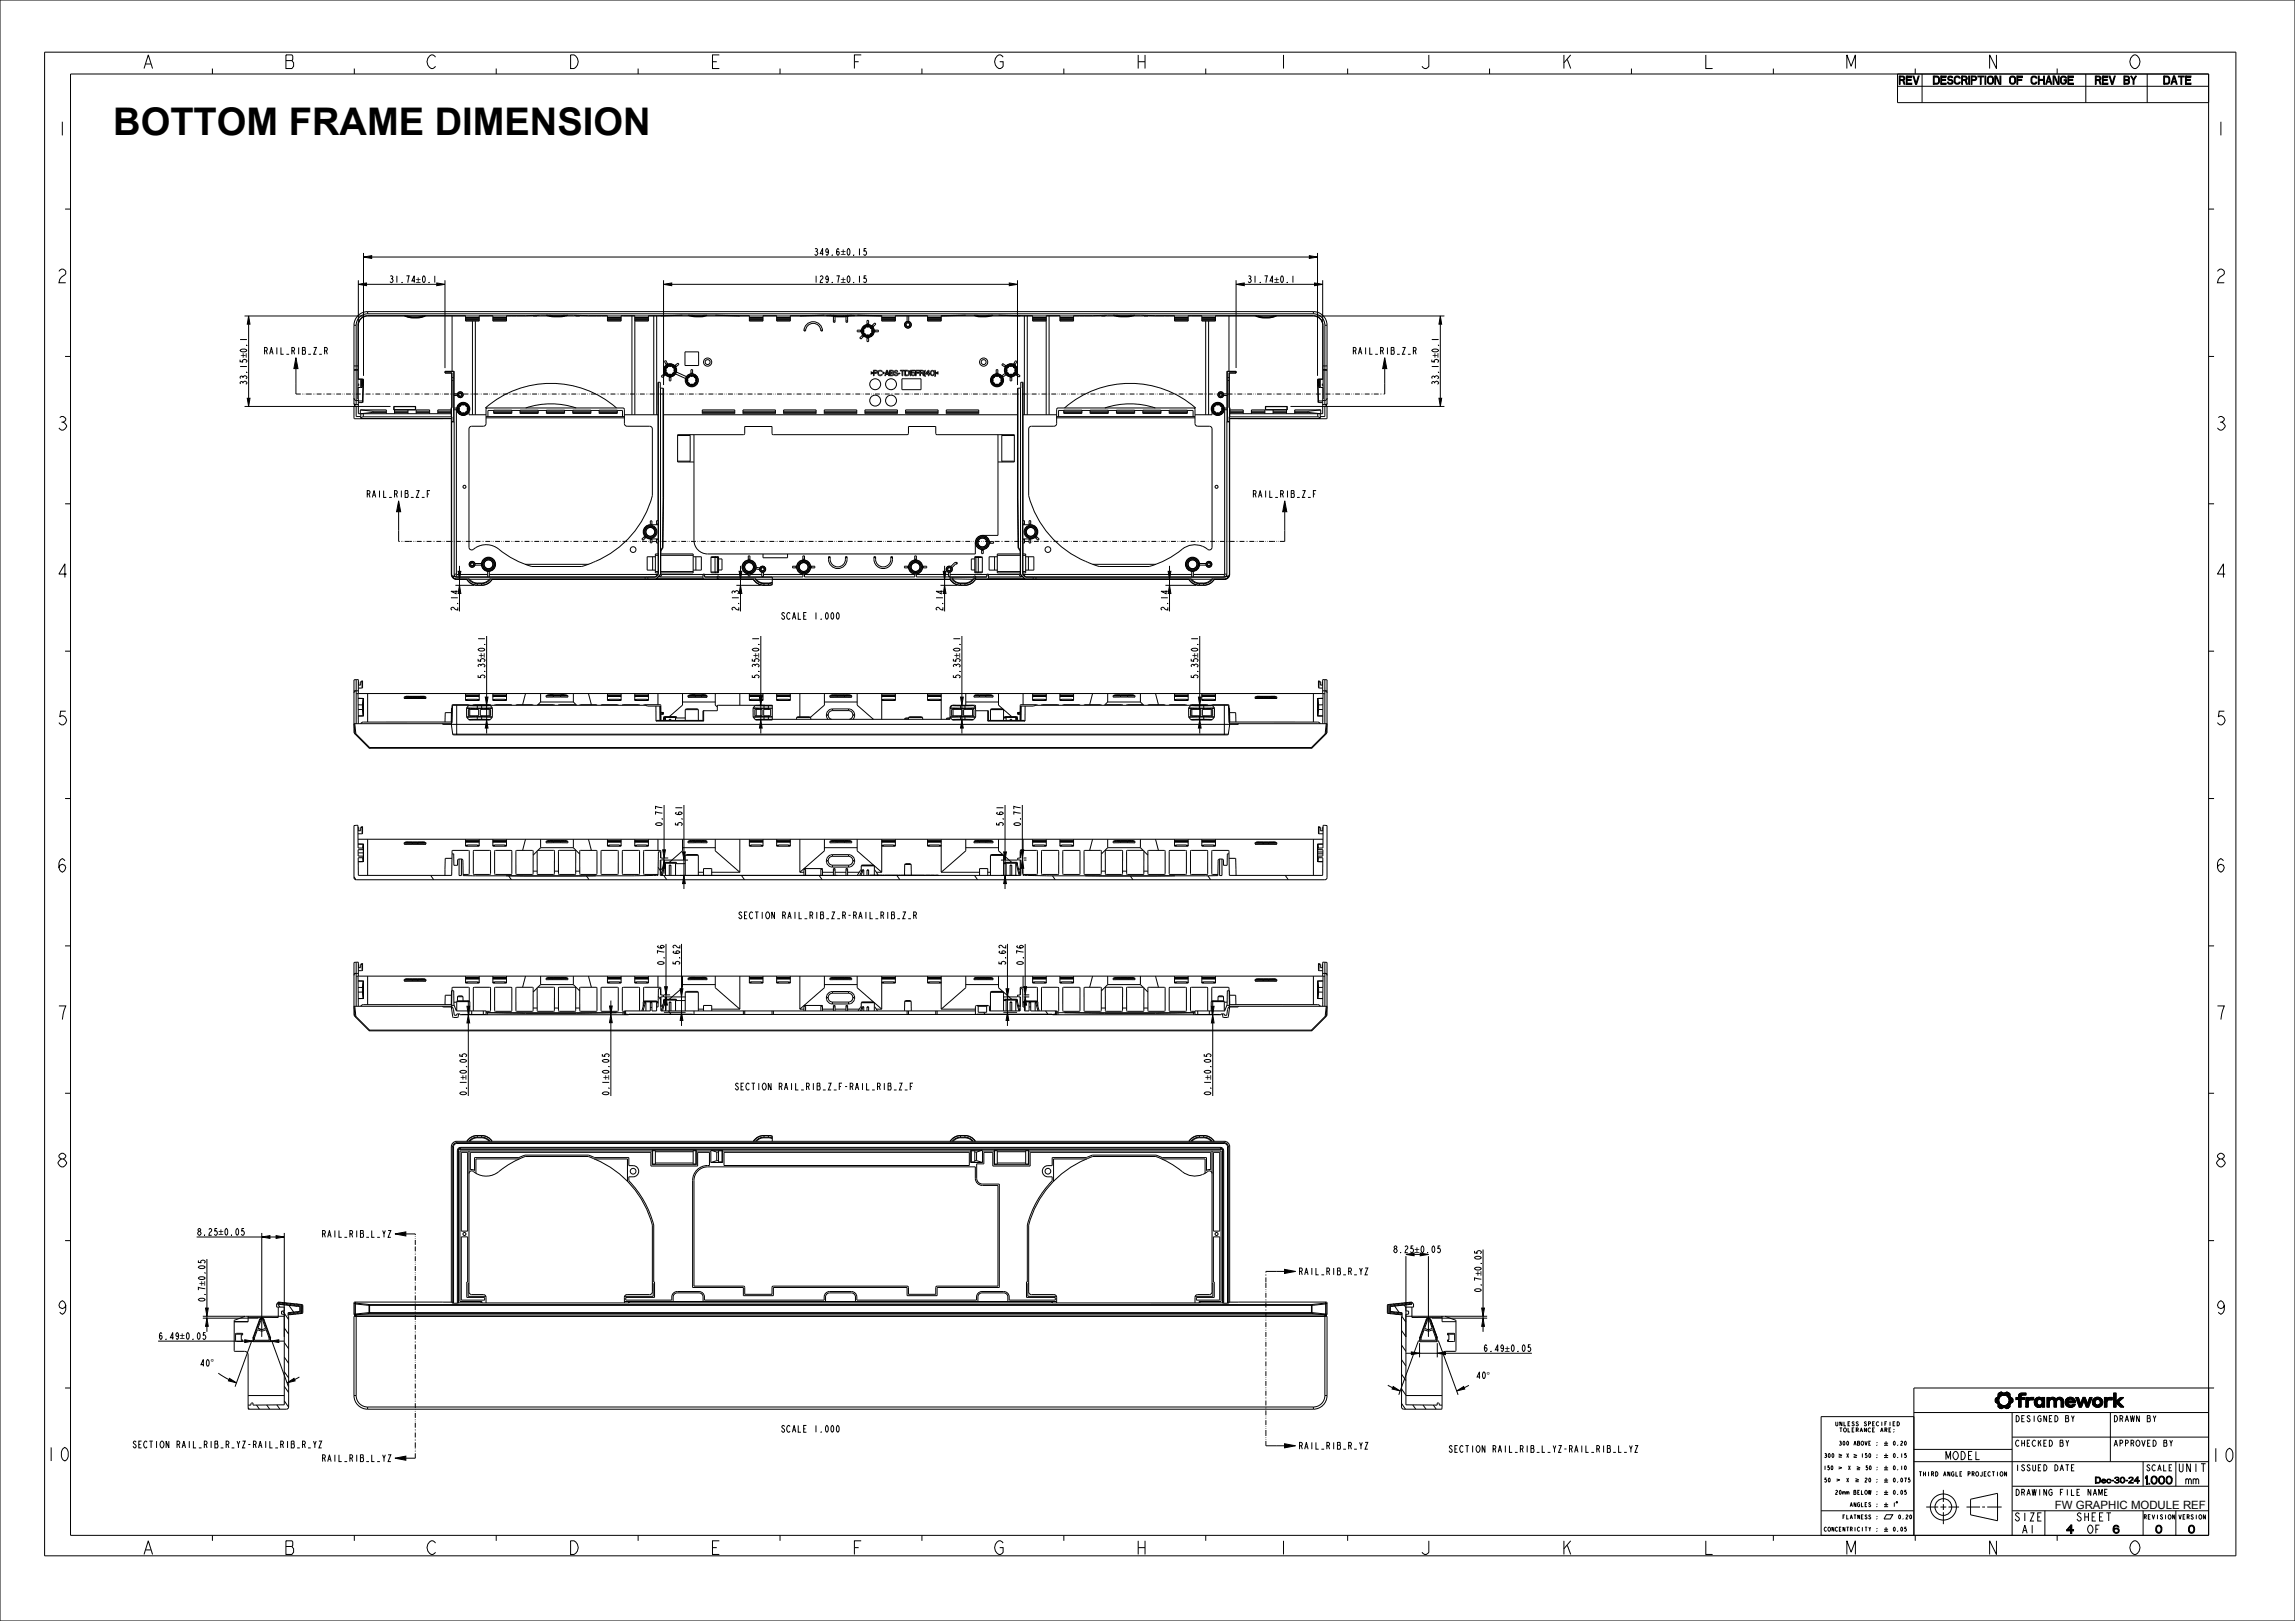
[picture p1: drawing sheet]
<svg xmlns="http://www.w3.org/2000/svg" width="841mm" height="594mm" viewBox="0 0 841 594" stroke-linecap="round" stroke-linejoin="round" font-family="sans-serif">
<defs><g id="words">
<text font-size="14" x="41.5" y="49.3">BOTTOM FRAME DIMENSION</text>
<g font-size="6.5">
<text x="51.8" y="25.1">A</text>
<text x="103.8" y="25.1">B</text>
<text x="155.8" y="25.1">C</text>
<text x="207.8" y="25.1">D</text>
<text x="259.8" y="25.1">E</text>
<text x="311.8" y="25.1">F</text>
<text x="363.8" y="25.1">G</text>
<text x="415.8" y="25.1">H</text>
<text x="467.8" y="25.1">I</text>
<text x="519.8" y="25.1">J</text>
<text x="571.8" y="25.1">K</text>
<text x="623.8" y="25.1">L</text>
<text x="675.8" y="25.1">M</text>
<text x="727.8" y="25.1">N</text>
<text x="779.8" y="25.1">O</text>
<text x="20.3" y="49.6">1</text>
<text x="811.3" y="49.6">1</text>
<text x="20.3" y="103.6">2</text>
<text x="811.3" y="103.6">2</text>
<text x="20.3" y="157.6">3</text>
<text x="811.3" y="157.6">3</text>
<text x="20.3" y="211.6">4</text>
<text x="811.3" y="211.6">4</text>
<text x="20.3" y="265.6">5</text>
<text x="811.3" y="265.6">5</text>
<text x="20.3" y="319.6">6</text>
<text x="811.3" y="319.6">6</text>
<text x="20.3" y="373.6">7</text>
<text x="811.3" y="373.6">7</text>
<text x="20.3" y="427.6">8</text>
<text x="811.3" y="427.6">8</text>
<text x="20.3" y="481.6">9</text>
<text x="811.3" y="481.6">9</text>
<text x="16.2" y="535.4">10</text>
<text x="809.5" y="535.7">10</text>
<text x="51.8" y="569.6">A</text>
<text x="103.8" y="569.6">B</text>
<text x="155.8" y="569.6">C</text>
<text x="207.8" y="569.6">D</text>
<text x="259.8" y="569.6">E</text>
<text x="311.8" y="569.6">F</text>
<text x="363.8" y="569.6">G</text>
<text x="415.8" y="569.6">H</text>
<text x="467.8" y="569.6">I</text>
<text x="519.8" y="569.6">J</text>
<text x="571.8" y="569.6">K</text>
<text x="623.8" y="569.6">L</text>
<text x="675.8" y="569.6">M</text>
<text x="727.8" y="569.6">N</text>
<text x="779.8" y="569.6">O</text>
</g>
<text font-size="4.2" x="753" y="552.9">FW GRAPHIC MODULE REF</text>
<g font-size="3.9">
<text x="695.9" y="30.9">REV</text>
<text x="706.7" y="30.9">DESCRIPTION OF CHANGE</text>
<text x="767.7" y="30.9">REV BY</text>
<text x="792.8" y="30.9">DATE</text>
<text x="712.8" y="534.9">MODEL</text>
<text x="798.1" y="539.4">UNIT</text>
<text x="784" y="543.9">1.000 mm</text>
<text x="738.1" y="557.4">SIZE</text>
<text x="760.8" y="557.4">SHEET</text>
<text x="740.7" y="561.9">A1</text>
<text x="757.4" y="561.9">4</text>
<text x="764.7" y="561.9">OF</text>
<text x="774.3" y="561.9">6</text>
<text x="789.9" y="561.9">0</text>
<text x="801.9" y="561.9">0</text>
</g>
<g font-size="3.4">
<text x="308.1" y="93.6">±</text>
<text x="152.4" y="103.6">±</text>
<text x="308.1" y="103.6">±</text>
<text x="466.9" y="103.6">±</text>
<text x="90.5" y="131.3" transform="rotate(-90 90.5 131.3)">±</text>
<text x="527.2" y="131.3" transform="rotate(-90 527.2 131.3)">±</text>
<text x="177.7" y="240.9" transform="rotate(-90 177.7 240.9)">±</text>
<text x="278.2" y="240.9" transform="rotate(-90 278.2 240.9)">±</text>
<text x="351.9" y="240.9" transform="rotate(-90 351.9 240.9)">±</text>
<text x="439" y="240.9" transform="rotate(-90 439 240.9)">±</text>
<text x="171" y="395.6" transform="rotate(-90 171 395.6)">±</text>
<text x="223.2" y="395.6" transform="rotate(-90 223.2 395.6)">±</text>
<text x="443.8" y="395.6" transform="rotate(-90 443.8 395.6)">±</text>
<text x="80.1" y="452.7">±</text>
<text x="518.4" y="459">±</text>
<text x="542.8" y="467.8" transform="rotate(-90 542.8 467.8)">±</text>
<text x="75.2" y="471.2" transform="rotate(-90 75.2 471.2)">±</text>
<text x="65.9" y="490.8">±</text>
<text x="551.5" y="495.3">±</text>
<text x="77.1" y="500.7">°</text>
<text x="544.8" y="505.2">°</text>
</g>
<g font-size="3.3">
<text x="298.1" y="93.6">349.6±0.15</text>
<text x="142.4" y="103.6">31.74±0.1</text>
<text x="298.1" y="103.6">129.7±0.15</text>
<text x="456.9" y="103.6">31.74±0.1</text>
<text x="90.5" y="141.3" transform="rotate(-90 90.5 141.3)">33.15±0.1</text>
<text x="527.2" y="141.3" transform="rotate(-90 527.2 141.3)">33.15±0.1</text>
<text x="167.8" y="224.1" transform="rotate(-90 167.8 224.1)">2.14</text>
<text x="270.7" y="224.1" transform="rotate(-90 270.7 224.1)">2.13</text>
<text x="286.3" y="227">SCALE 1.000</text>
<text x="345.5" y="224.1" transform="rotate(-90 345.5 224.1)">2.14</text>
<text x="427.9" y="224.1" transform="rotate(-90 427.9 224.1)">2.14</text>
<text x="177.7" y="248.9" transform="rotate(-90 177.7 248.9)">5.35±0.1</text>
<text x="278.2" y="248.9" transform="rotate(-90 278.2 248.9)">5.35±0.1</text>
<text x="351.9" y="248.9" transform="rotate(-90 351.9 248.9)">5.35±0.1</text>
<text x="439" y="248.9" transform="rotate(-90 439 248.9)">5.35±0.1</text>
<text x="242.7" y="303" transform="rotate(-90 242.7 303)">0.77</text>
<text x="250" y="303" transform="rotate(-90 250 303)">5.61</text>
<text x="367.7" y="303" transform="rotate(-90 367.7 303)">5.61</text>
<text x="374" y="303" transform="rotate(-90 374 303)">0.77</text>
<text x="270.7" y="336.7">SECTION</text>
<text x="287.6" y="336.7">RAIL_RIB_Z_R-RAIL_RIB_Z_R</text>
<text x="243.4" y="353.9" transform="rotate(-90 243.4 353.9)">0.76</text>
<text x="249.1" y="353.9" transform="rotate(-90 249.1 353.9)">5.62</text>
<text x="368.6" y="353.9" transform="rotate(-90 368.6 353.9)">5.62</text>
<text x="375.1" y="353.9" transform="rotate(-90 375.1 353.9)">0.76</text>
<text x="171" y="401.6" transform="rotate(-90 171 401.6)">0.1±0.05</text>
<text x="223.2" y="401.6" transform="rotate(-90 223.2 401.6)">0.1±0.05</text>
<text x="269.5" y="399.4">SECTION</text>
<text x="286.3" y="399.4">RAIL_RIB_Z_F-RAIL_RIB_Z_F</text>
<text x="443.8" y="401.6" transform="rotate(-90 443.8 401.6)">0.1±0.05</text>
<text x="72.1" y="452.7">8.25±0.05</text>
<text x="510.4" y="459">8.25±0.05</text>
<text x="542.8" y="473.8" transform="rotate(-90 542.8 473.8)">0.7±0.05</text>
<text x="75.2" y="477.2" transform="rotate(-90 75.2 477.2)">0.7±0.05</text>
<text x="57.9" y="490.8">6.49±0.05</text>
<text x="543.5" y="495.3">6.49±0.05</text>
<text x="73.1" y="500.7">40°</text>
<text x="540.8" y="505.2">40°</text>
<text x="286.3" y="524.8">SCALE 1.000</text>
<text x="48.8" y="530.6">SECTION</text>
<text x="65.7" y="530.6">RAIL_RIB_R_YZ-RAIL_RIB_R_YZ</text>
<text x="531" y="532.2">SECTION</text>
<text x="548" y="532.2">RAIL_RIB_L_YZ-RAIL_RIB_L_YZ</text>
</g>
<g font-size="2.9">
<text x="738.3" y="521">DESIGNED BY</text>
<text x="774.3" y="521">DRAWN BY</text>
<text x="738.3" y="530">CHECKED BY</text>
<text x="774.3" y="530">APPROVED BY</text>
<text x="738.3" y="539">ISSUED DATE</text>
<text x="786.4" y="539">SCALE</text>
<text x="764.6" y="543.5">Dec-30-24</text>
<text x="738.3" y="548">DRAWING FILE NAME</text>
</g>
<g font-size="2.1">
<text x="703.4" y="540.9">THIRD ANGLE PROJECTION</text>
<text x="785.6" y="556.7">REVISION</text>
<text x="798.3" y="556.7">VERSION</text>
</g>
<g font-size="2">
<text x="672.6" y="522.5">UNLESS</text>
<text x="674.1" y="524.7">TOLERANCE</text>
<text x="682.9" y="522.5">SPECIFIED</text>
<text x="688.7" y="524.7">ARE:</text>
<text x="674.1" y="529.6">300 ABOVE :</text>
<text x="693.5" y="529.6">0.20</text>
<text x="668.7" y="538.6">150</text>
<text x="668.8" y="534.1">300</text>
<text x="676.7" y="534.1">X</text>
<text x="677.4" y="538.6">X</text>
<text x="682" y="534.1">150 :</text>
<text x="683.6" y="538.6">50 :</text>
<text x="693.5" y="534.1">0.15</text>
<text x="693.5" y="538.6">0.10</text>
<text x="668.8" y="543.1">50</text>
<text x="676.7" y="543.1">X</text>
<text x="683.3" y="543.1">20 :</text>
<text x="693.5" y="543.1">0.075</text>
<text x="672.7" y="547.6">20mm BELOW :</text>
<text x="693.5" y="547.6">0.05</text>
<text x="675.4" y="556.6">FLATNESS :</text>
<text x="678" y="552.1">ANGLES :</text>
<text x="693.5" y="552.1">1</text>
<text x="695.4" y="556.6">0.20</text>
<text x="668.8" y="561.1">CONCENTRICITY :</text>
<text x="693.5" y="561.1">0.05</text>
</g>
</g></defs>
<g fill="#000">
<path d="M133.2 94.2l3-.5v1zM479.8 93.7l3 .5-3 .5zM91.1 115.8l.5 3h-1zM131.3 104.2l3-.5v1zM160.1 103.7l3 .5-3 .5zM243.2 104.2l3-.5v1zM369.9 103.7l3 .5-3 .5zM453 104.2l3-.5v1zM481.7 103.7l3 .5-3 .5zM527.8 115.8l.5 3h-1zM108.4 131.1l.8 4h-1.5zM507.4 131.1l.8 4h-1.5z"/>
<path d="M90.6 145.9h1l-.5 3zM527.3 145.9h1l-.5 3zM146.1 183.5l.7 4h-1.5zM470.8 183.5l.7 4h-1.5zM167.9 209.4h1l-.5 3zM168.4 214.5l.5 3h-1zM271.3 214.5l.5 3h-1zM270.8 209.4h1l-.5 3zM345.6 209.4h1l-.5 3zM346.1 214.5l.5 3h-1zM428.1 209.4h1l-.5 3zM428.6 214.5l.5 3h-1z"/>
<path d="M177.8 255.4h1l-.5 3zM278.3 255.4h1l-.5 3zM352 255.4h1l-.5 3zM439.1 255.4h1l-.5 3zM178.3 263.8l.5 3h-1zM278.8 263.8l.5 3h-1zM352.5 263.8l.5 3h-1zM439.6 263.8l.5 3h-1zM243.3 315.2l.5 3h-1zM242.8 311.4h1l-.5 3zM250.1 312.2h1l-.5 3zM367.8 312.2h1l-.5 3z"/>
<path d="M374.6 315.2l.5 3h-1zM374.1 311.4h1l-.5 3zM250.6 320.8l.5 3h-1zM368.3 320.8l.5 3h-1zM171.6 371.8l.5 3h-1zM171.1 368.7h1l-.5 3zM223.3 368.6h1l-.5 3zM223.8 371.7l.5 3h-1zM244.1 365.3l.5 3h-1zM243.6 361.6h1l-.5 3zM249.7 370.9l.5 3h-1zM249.2 362.3h1l-.5 3z"/>
<path d="M369.2 370.9l.5 3h-1zM368.7 362.3h1l-.5 3zM375.7 365.3l.5 3h-1zM375.2 361.6h1l-.5 3zM443.9 368.7h1l-.5 3zM444.4 371.8l.5 3h-1zM95.9 453.3l3-.5v1zM101.2 452.8l3 .5-3 .5zM144.7 452.2l4-.8v1.5zM470.7 465.2l4 .7-4 .8zM75.3 479.3h1l-.5 3zM75.8 483l.5 3h-1z"/>
<path d="M89.7 490.9l3 .5-3 .5zM99.2 491.4l3-.5v1zM517.2 495.4l3 .5-3 .5zM526.7 495.9l3-.5v1zM543 479.3h1l-.5 3zM543.5 483l.5 3h-1zM84.1 505.1l2.6 1.6-3-.7zM105.2 506.7l2.6-1.6 .3 .9zM510.5 508.1l2.6 1.6-3-.7zM533.8 509.7l2.6-1.6 .4 .9zM731.3 513.8l1.2-.1 .1 .3-.7 .2zM731.3 512.4l1.4-.2-.2 1.5-1.2 .1z"/>
<path d="M731.9 514.2l.7-.2 .8 .8-1.2 .6v-.8zM733.1 510.2h.4zM732.2 511.5l1.9-.3-.8 .3-.6 .7-1.3 .2 .6-.4zM733.2 516.2l.3-.1zM732.5 510.5l1-.3 .5 .3zM732.7 515.9l1.4-.1-.9 .4zM732.4 510.6l1.7-.1zM732.5 515.8h1.9zM732.3 510.7l4-.1 .2 .3-4.3 .6zM734.1 511.2l2.4-.3v.6l-1 .1zM732.2 515.4l1.2-.6 3.1 .6-.2 .3-3.8 .1zM734.5 515.8l1.8-.1-1.1 .4z"/>
<path d="M734.7 510.5l.9-.3zM735.2 516.1l.9-.2zM734.4 510.5l1.2-.3 .7 .4zM734.7 515.1l1.8-.4v.7zM735.5 511.6h1zM735.4 514.8l1.2-.2zM735.6 511.7h1zM735.5 514.7l1.1-.2zM735.7 511.8h.9zM735.6 514.6l1-.1zM735.8 511.9h.9zM735.8 514.4l.9-.1z"/>
<path d="M735.9 512h.8zM735.9 514.3l.9-.1zM736 512.1l.7-.1 .7 .4-1.2 .1zM736.1 514l1.4-.2-1.6 .5zM736.2 512.5h1.3zM736.2 513.8l1.3-.1zM736.2 512.6h1.3zM736.2 513.7h1.3zM736.3 512.7h1.3zM736.3 513.6l1.3-.1zM736.3 512.9h1.3zM736.3 513.4l1.3-.1z"/>
<path d="M736.3 513l1.3-.1v.3l-1.3 .1zM736.3 513.3l1.3-.1zM738.8 512.1h.9l.9-.5v.5l-1.8 .7zM739.7 511.6l1-.1-1 .6zM739.7 511.5l1-.1zM739.7 511.4l1.1-.1zM740 510.8l.7-.3h1.7v.7h-2.6zM739.7 511.3l1.2-.1zM739.8 511.2h1.4zM738.8 512.8l1.8-.7h1.3v.7h-1.3v2.8h-.9v-2.8zM743.3 513.4v2.2h-.9zM742.4 512.1h.9v.6l.6-.6h1.3v.9l-1.8 .2-1 2.4z"/>
<path d="M745.8 512.7l1.6 .1-1.7 .1zM745.5 514l.9-.1zM745.5 513.7l.9-.1v.3l-.9 .1zM745.5 514.2h.9zM745.5 513.6l1-.1zM745.5 514.3h1zM745.5 513.4l1-.1zM745.6 514.4l1 .1zM745.6 513.3l1-.1zM745.6 514.6h1zM745.6 513.1h1.1zM745.7 513l1.2-.1z"/>
<path d="M745.7 514.7h1.1zM745.7 514.8h1.2zM745.7 512.9l1.6-.1zM746.6 512.1h1zM747 515.7h.4zM745.8 514.9h1.8l.7-.6v.8zM746.8 515.6h.9zM746.4 512.2h1.4zM746.1 512.4l.3-.2 1.7 .1zM746.4 515.5h1.6zM746.3 515.4h1.8zM746 512.5h2.2z"/>
<path d="M746.1 515.3l2.1-.1zM746 512.5h2.3zM746 515.2l2.3-.1zM745.9 512.6h2.4zM745.8 515l2.5 .1-2.3 .1zM748.3 512.1h.9v3.5h-.9v-2l-.4-.7 .4-.3zM745.8 512.7l2.5-.1-.4 .3zM750.1 512.1h.9v3.5h-.9zM751.8 512.8h2.7l-.8 .6-.1 2.2h-.9v-2.2l-.4-.5zM751.2 512.4l1.2-.4 1 .7-1.7 .1-.6 .5zM753.7 512.4l.9-.4a1.39 1.39 0 0 1 1.5 1.1l-.9 .1-.5-.4h-1.3zM755.2 513.2l.9-.1 .1 2.5h-.9z"/>
<path d="M756.9 514.3h.9zM756.9 513.3l.9-.2zM756.9 514.4h.9zM756.9 513.1l1-.1zM756.9 514.6h1zM757 513l1-.1zM757 514.7h1zM757.1 512.9l1.1-.1zM757.1 514.8h1.1zM757.1 512.8l1.5-.1zM757.1 514.9h1.3zM757.3 512.6a1.89 1.89 0 0 1 3.1 .6l-.9 .1-.7-.6-1.7 .1z"/>
<path d="M757.2 515h1.5zM758.3 515.7l1.1-.1zM757.2 515l3.3-.4-.3 .5-2.8 .1zM756.9 513.4h3.6v.5l-3.7 .1zM757.4 515.2l2.8-.1-.8 .5-1.1 .1zM759.5 513.3l.9-.1 .1 .2zM756.8 514l3.7-.1-2.8 .1-.8 .3zM760.7 512.1h.9l.8 2.4-.4 1.1zM763.3 512.1h.8l.9 2.3 1.6-2.3-1.3 3.5h-.8l-.9-2.4-.9 2.4h-.7zM765.8 512.1h.8l-1.6 2.3zM766.8 514l.9-.1zM766.8 513.7l.9-.1v.3l-.9 .1z"/>
<path d="M766.8 514.2h.9zM766.8 513.6l.9-.1zM766.8 514.3h1zM766.8 513.4l1-.1zM766.9 514.4l.9 .1zM766.9 513.3l1-.1zM766.9 514.6h1zM766.9 513.1l1.1-.1zM767 514.7h1.1zM767 513l1.2-.1zM767 514.8h1.3zM767 512.9l1.6-.1z"/>
<path d="M767.3 512.6a1.94 1.94 0 0 1 3.2 .7l-.9 .1-.8-.6-1.8 .1zM767.1 514.9h3.1a1.97 1.97 0 0 1-3.1 0zM769.6 513.4l.9-.1-.1 1.4-.2 .2h-1.4l.7-.5zM772.1 513.4v2.2h-.9zM771.2 512.1h.9v.6l.6-.6h1.3v.9l-1.8 .2-1 2.4zM774.5 510.5h.9v3l1.6-1.4h1.2l-1.9 1.6 2 1.9h-1.2l-1.7-1.6v1.6h-.9zM144.7 534.3l4-.7v1.5zM470.7 529l4 .8-4 .7z"/>
</g>
<g fill="none" stroke="#000" stroke-width=".37">
<path d="M0 0h841v594h-841zM16.3 19.1h803v551h-803zM25.8 27.1h783.5v535.5h-783.5zM77.8 25.1v2M129.8 25.1v2M181.8 25.1v2M233.8 25.1v2M285.8 25.1v2M337.8 25.1v2M389.8 25.1v2M441.8 25.1v2M493.8 25.1v2"/>
<path d="M545.8 25.1v2M597.8 25.1v2M649.8 25.1v2M695.3 27.1v10.5h114M695.3 31.6h114M701.8 25.1v2M704.3 27.1v10.5M753.8 25.1v2M764.3 27.1v10.5M786.8 27.1v10.5M23.8 76.6h2M809.3 76.6h2"/>
<path d="M133.2 94.2l3-.5v1zM133.2 92.7v45M136.2 94.2h343.6M479.8 93.7l3 .5-3 .5zM482.8 92.7v45M89.6 115.8h43.9M91.1 115.8l.5 3h-1zM91.1 118.8v27.1M131.3 104.2l3-.5v1zM131.3 102.7v16.9M134.3 104.2h25.8M160.1 103.7l3 .5-3 .5z"/>
<path d="M163.1 102.7v32.2M243.2 104.2l3-.5v1zM243.2 102.7v38.4M246.2 104.2h123.7M369.9 103.7l3 .5-3 .5zM372.9 102.7v38.4M453 104.2l3-.5v1zM453 102.7v32.2M456 104.2h25.7M481.7 103.7l3 .5-3 .5zM482.5 115.8h46.8M484.7 102.7v15.3"/>
<path d="M527.8 115.8l.5 3h-1zM527.8 118.8v27.1M23.8 130.6h2M96.9 128.6h.7l.3-.4-.3-.9h-.7v2.5M97.6 128.6l.3 1.2M98.8 129.8l.6-2.5 .7 2.5M99.1 129h.7M101.4 127.3v2.5M102.9 127.3v2.5h1M104.9 129.8h1M106.9 128.6h.7l.3-.4-.3-.9h-.7v2.5M107.6 128.6l.3 1.2"/>
<path d="M108.4 131.1l.8 4h-1.5zM108.4 135.1v9.3M109.4 127.3v2.5M110.8 127.3l1 .2 .1 1.9-.2 .4h-.9zM110.8 128.4h.9M112.9 129.8h1M114.9 127.3h1l-1 2.5h1M116.9 129.8h1M118.9 128.6h.7l.3-.4-.3-.9h-.7v2.5M119.6 128.6l.3 1.2M495.9 128.6h.7l.3-.4-.3-.9h-.7v2.5M496.6 128.6l.3 1.2"/>
<path d="M497.8 129.8l.6-2.5 .7 2.5M498.1 129h.7M500.4 127.3v2.5M501.9 127.3v2.5h1M503.9 129.8h1M505.9 128.6h.7l.3-.4-.3-.9h-.7v2.5M506.6 128.6l.3 1.2M507.4 131.1l.8 4h-1.5zM507.4 135.1v9.3M508.4 127.3v2.5M509.8 127.3l1 .2 .1 1.9-.2 .4h-.9zM509.8 128.4h.9"/>
<path d="M511.9 129.8h1M513.9 127.3h1l-1 2.5h1M515.9 129.8h1M517.9 128.6h.7l.3-.4-.3-.9h-.7v2.5M518.6 128.6l.3 1.2M809.3 130.6h2M89.6 148.9h53.5M90.6 145.9h1l-.5 3zM472.9 148.9h56.4M527.3 145.9h1l-.5 3zM139.1 179.8v2.5M140.6 179.8v2.5h1"/>
<path d="M147.1 179.8v2.5M148.5 179.8l1 .2 .1 1.9-.3 .4h-.8zM152.6 179.8h1l-1 2.5h1M157.6 179.8h-1v2.5M463.8 179.8v2.5M465.3 179.8v2.5h1M471.8 179.8v2.5M473.2 179.8l1 .2 .1 1.9-.3 .4h-.8zM477.3 179.8h1l-1 2.5h1M482.3 179.8h-1v2.5M23.8 184.6h2M134.6 181h.6l.4-.4-.4-.8h-.6v2.5"/>
<path d="M135.2 181l.4 1.3M136.5 182.3l.6-2.5 .6 2.5M136.7 181.4h.8M142.6 182.3h1M144.6 181h.6l.4-.4-.4-.8h-.6v2.5M145.2 181l.4 1.3M146.1 183.5l.7 4h-1.5zM146.1 187.5v10.9M148.5 180.8h.8M150.6 182.3h1M154.6 182.3h1M156.6 181h.6"/>
<path d="M459.3 181h.6l.4-.4-.4-.8h-.6v2.5M459.9 181l.4 1.3M461.2 182.3l.6-2.5 .6 2.5M461.4 181.4h.8M467.3 182.3h1M469.3 181h.6l.4-.4-.4-.8h-.6v2.5M469.9 181l.4 1.3M470.8 183.5l.7 4h-1.5zM470.8 187.5v10.9M473.2 180.8h.8M475.3 182.3h1M479.3 182.3h1"/>
<path d="M481.3 181h.6M809.3 184.6h2M166.9 214.5h6.8M167.9 209.4h1l-.5 3zM168.4 214.5l.5 3h-1zM168.4 207.4v2M168.4 212.4v2.1M168.4 217.5v6.6M269.8 214.5h9M270.8 209.4h1l-.5 3zM271.3 214.5l.5 3h-1zM271.3 207.4v2"/>
<path d="M271.3 212.4v2.1M271.3 217.5v6.6M344.6 214.5h6.2M345.6 209.4h1l-.5 3zM346.1 214.5l.5 3h-1zM346.1 207.4v2M346.1 212.4v2.1M346.1 217.5v6.6M427.1 214.5h11.2M428.1 209.4h1l-.5 3zM428.6 214.5l.5 3h-1zM428.6 207.4v2"/>
<path d="M428.6 212.4v2.1M428.6 217.5v6.6M23.8 238.6h2M178.3 233.1v22.3M278.8 233.1v22.3M352.5 233.1v22.3M439.6 233.1v22.3M809.3 238.6h2M173.1 258.4h6.7M177.8 255.4h1l-.5 3zM178.3 258.4v5.4M278.1 258.4h2.2"/>
<path d="M278.3 255.4h1l-.5 3zM278.8 258.4v5.4M352 255.4h1l-.5 3zM352.5 258.4v5.4M439.1 255.4h1l-.5 3zM439.6 258.4v5.4M178.3 263.8l.5 3h-1zM178.3 266.8v2M278.8 263.8l.5 3h-1zM278.8 266.8v2M352.5 263.8l.5 3h-1zM352.5 266.8v2"/>
<path d="M439.6 263.8l.5 3h-1zM439.6 266.8v2M23.8 292.6h2M243.3 295v16.4M250.6 295v17.2M368.3 295v17.2M374.6 295v16.4M809.3 292.6h2M241.2 317.8l.8 1.2M242.8 311.4h1l-.5 3zM243.2 315.2h8.9M243.3 315.2l.5 3h-1z"/>
<path d="M243.3 318.2v2M244.8 314.4h-1.5v.8M250.1 312.2h1l-.5 3zM250.6 315.2v5.6M366.8 315.2h6.1M367.8 312.2h1l-.5 3zM368.3 315.2v5.6M374.1 311.4h1l-.5 3zM374.6 315.2l.5 3h-1zM374.6 314.4v.8M374.6 318.2v2M375.1 314.4h1"/>
<path d="M375.3 315.2h.8M129.7 321.3l.8 1.1M157.8 320.8l1.1 1.6M186.4 320.9l1 1.5M214.9 321l1 1.4M243.2 320.8l1.1 1.6M249.1 320.8h57.7M250.6 320.8l.5 3h-1zM250.6 323.8v2M271.7 320.8l1.1 1.6M300.2 320.8l1.1 1.6M328.6 320.8l1.2 1.6"/>
<path d="M357.1 320.8l1.1 1.6M366.8 320.8h6.1M368.3 320.8l.5 3h-1zM368.3 323.8v2M385.7 320.9l1 1.5M414.2 321.1l1 1.3M442.6 320.9l1 1.5M471 320.8l1.1 1.6M23.8 346.6h2M244.1 345.9v15.7M249.7 345.9v16.4M369.2 345.9v16.4"/>
<path d="M375.7 345.9v15.7M809.3 346.6h2M170.2 371.7h2.9M171.1 368.7h1l-.5 3zM171.6 371.8l.5 3h-1zM171.6 366.7v2M171.6 371.7v.1M171.6 374.8v26.8M223.3 368.6h1l-.5 3zM223.8 371.7l.5 3h-1zM223.8 366.6v2M223.8 371.6v.1"/>
<path d="M223.8 374.7v26.9M241.2 365.1l.9 1.2M243.3 364.6h2.3M243.3 370.9h7.9M243.3 365.3h7.9M243.6 361.6h1l-.5 3zM244.1 365.3l.5 3h-1zM244.1 364.6v.7M244.1 368.3v2M245 370.4l.8 1.2M249.2 362.3h1l-.5 3zM249.7 370.9l.5 3h-1z"/>
<path d="M249.7 365.3v5.6M249.7 373.9v2M360.5 370.9l.5 .7M367.7 370.9h5M367.7 365.3h5M368.7 362.3h1l-.5 3zM369.2 370.9l.5 3h-1zM369.2 365.3v5.6M369.2 373.9v2M375.1 365.3h2.1M375.1 364.6h2.1M375.2 361.6h1l-.5 3z"/>
<path d="M375.7 365.3l.5 3h-1zM375.7 364.6v.7M375.7 368.3v2M383.2 370.4l.8 1.2M442.9 371.7h.6M443.9 368.7h1l-.5 3zM444.4 371.8l.5 3h-1zM444.4 366.7v2M444.4 371.7v.1M444.4 374.8v26.8M23.8 400.6h2M809.3 400.6h2"/>
<path d="M23.8 454.6h2M72.1 453.3h23.8M95.9 453.3l3-.5v1zM95.9 451.8v38.1M98.9 453.3h2.3M101.2 452.8l3 .5-3 .5zM104.2 451.8v38.1M118.2 452.2h.6l.4-.5-.4-.8h-.6v2.5M118.8 452.2l.4 1.2M120.1 453.4l.6-2.5 .6 2.5M120.3 452.6h.8M122.7 450.9v2.5"/>
<path d="M124.2 450.9v2.5h1M126.2 453.4h1M128.2 452.2h.6l.4-.5-.4-.8h-.6v2.5M128.8 452.2l.4 1.2M130.7 450.9v2.5M132.1 450.9l1 .2 .1 1.9-.2 .4h-.9zM132.1 452h.9M134.2 453.4h1M136.2 450.9v2.5h1M138.2 453.4h1M140.2 450.9l.5 1.3v1.2M141.2 450.9l-.5 1.3"/>
<path d="M142.2 450.9h1l-1 2.5h1M144.7 452.2l4-.8v1.5zM148.7 452.2h3.5M543.5 457.9v21.4M809.3 454.6h2M75.3 479.3h1l-.5 3zM75.8 461.4v17.9M101.6 477.6l1 1.4M102 477.9h.1M102 477.6l2.3 .6M102 477.2l4.6 1.2M103.9 477.3l4.9 1.4"/>
<path d="M105.9 478.3l1.7 2.5M106.2 477.6l4.8 1.3M108.5 477.8l2.5 .7M109.9 479.7l1.1 .3M109.9 479.3l1.1 .3M109.9 478.9l1.1 .3M463.9 465.9h6.8M470.7 465.2l4 .7-4 .8zM476.2 465.9h.6l.4-.4-.4-.8h-.6v2.5M476.8 465.9l.4 1.3M478.1 467.2l.6-2.5 .6 2.5M478.3 466.3h.8"/>
<path d="M480.7 464.7v2.5M482.2 464.7v2.5h1M484.2 467.2h1M486.2 465.9h.6l.4-.4-.4-.8h-.6v2.5M486.8 465.9l.4 1.3M488.7 464.7v2.5M490.1 464.7l1 .2 .1 1.8-.2 .5h-.9zM490.1 465.7h.9M492.2 467.2h1M494.2 465.9h.6l.4-.4-.4-.8h-.6v2.5M494.8 465.9l.4 1.3M496.2 467.2h1"/>
<path d="M498.2 464.7l.5 1.2v1.3M499.2 464.7l-.5 1.2M500.2 464.7h1l-1 2.5h1M508.4 479.9l1.1 .3M508.4 479.5l1.1 .3M508.4 479.2l1.1 .3M508.4 478.8l1.1 .3M508.4 478.4l1.2 .4M508.5 478.1l2.1 .5M509.4 478l2.2 .5M510.4 477.9l2.2 .5M511.1 478.6l1.6 2.3"/>
<path d="M511.4 477.8l2.2 .5M512.4 477.7l2.2 .5 .6 .9M513.4 477.5l2.2 .6M514.4 477.4l2.2 .6M515.2 460.3v29.5l-1.6-2.3M515.4 477.3l2 .6M516.4 477.2l1 .3M523.4 460.3v29.6M543 479.3h1l-.5 3zM57.9 491.4h31.8M74.3 483h20.4M74.3 482.3h15.5"/>
<path d="M75.8 483l.5 3h-1zM75.8 482.3v.7M75.8 486v2M89.7 490.9l3 .5-3 .5zM92.3 491.2l-6.2 16.9M92.7 491.4h6.5M99.2 491.4l3-.5v1zM99.5 491.2l6.2 16.9M102.2 491.4h2M103.6 480.4l2.2 3.1M104.2 497.3l1.6 2.3M104.2 492l1.6 2.2"/>
<path d="M104.2 486.6l1.6 2.3M105.6 481.5l.9 .2M105.6 481.1l1.9 .5M106.3 480.9l2.1 .6M107.3 480.8l2.1 .6M108.3 480.7l2.1 .6M109.3 480.6l1.6 .5M109.9 480.4l1.1 .3M109.9 480l1.1 .3M508.4 480.7l3.7 .9M508.4 480.3l5.4 1.4M508.4 481l1.4 .4"/>
<path d="M511.7 480.8l2.1 .6M513.6 498.2l1.6 2.3M513.6 492.9l1.6 2.3M513.7 482.4l1.5 2.1M515.2 495.9h46.1M516.1 480.4l.1 .2M517.2 495.4l3 .5-3 .5zM519.8 491.2l-7.2 19.9M520.2 492.2v5.2M524.6 483h20.4M526.7 495.9l3-.5v1zM526.7 492.2v5.2"/>
<path d="M527.1 491.2l7.2 19.9M529.6 482.3h15.4M543.5 483l.5 3h-1zM543.5 482.3v.7M543.5 486v2M23.8 508.6h2M80 503.2l3.9 2.3M84.1 505.1l2.6 1.6-3-.7zM90.9 515.9l.4 .5M94 514.9l1.1 1.5M97.7 514.8l1.1 1.6M101.5 514.8l1.1 1.6"/>
<path d="M104.2 513.3l1.6 2.3M104.2 508l1.6 2.3M104.2 502.6l1.6 2.3M105.2 506.7l2.6-1.6 .3 .9zM109.7 504.6l-1.8 .9M508.6 507.6l1.7 .9M510.5 508.1l2.6 1.6-3-.7zM513.6 514.3l1.5 2.1M513.6 508.9l1.6 2.3M513.6 503.6l1.6 2.3M517.7 514.8l1.1 1.6M521.5 514.8l1.1 1.6"/>
<path d="M525.2 514.9l1.1 1.5M533.8 509.7l2.6-1.6 .4 .9zM538.3 507.6l-1.7 .9M701.3 517.6h108M701.3 519.1h-34v43.5M731.3 513.8l1.2-.1 .1 .3-.7 .2zM731.3 512.4l1.4-.2-.2 1.5-1.2 .1zM731.9 514.2l.7-.2 .8 .8-1.2 .6v-.8zM732.2 511.5l1.9-.3-.8 .3-.6 .7-1.3 .2 .6-.4zM732.2 515.4l1.2-.6 3.1 .6-.2 .3-3.8 .1zM732.3 510.7l1.2-.5a1.27 1.27 0 0 0 1.7 0l.8 .2 .5 .5a1.37 1.37 0 0 0 1 1.6l-.1 1.4a1.37 1.37 0 0 0-.9 1.6l-1.3 .7a1.26 1.26 0 0 0-1.7-.1l-.3 .1a1.35 1.35 0 0 1-1-1.6l-1-.9 .1-1.3a1.27 1.27 0 0 0 .9-1.5zM732.3 510.7l4-.1 .2 .3-4.3 .6z"/>
<path d="M732.4 510.6l1.7-.1zM732.5 510.5l1-.3 .5 .3zM732.5 515.8h1.9zM732.7 515.9l1.4-.1-.9 .4zM733.1 510.2h.4zM733.2 516.2l.3-.1zM734.1 511.2l2.4-.3v.6l-1 .1zM734.4 510.5l1.2-.3 .7 .4zM734.5 515.8l1.8-.1-1.1 .4zM734.7 515.1l1.8-.4v.7zM734.7 510.5l.9-.3zM735.2 516.1l.9-.2z"/>
<path d="M735.4 514.8l1.2-.2zM735.5 511.6h1zM735.5 514.7l1.1-.2zM735.6 511.7h1zM735.6 514.6l1-.1zM735.7 511.8h.9zM735.8 511.9h.9zM735.8 514.4l.9-.1zM735.9 512h.8zM735.9 514.3l.9-.1zM736 512.1l.7-.1 .7 .4-1.2 .1zM736.1 514l1.4-.2-1.6 .5z"/>
<path d="M736.2 512.5h1.3zM736.2 513.8l1.3-.1zM736.2 512.6h1.3zM736.2 513.7h1.3zM736.3 512.7h1.3zM736.3 513.6l1.3-.1zM736.3 512.9h1.3zM736.3 513.4l1.3-.1zM736.3 513l1.3-.1v.3l-1.3 .1zM736.3 513.3l1.3-.1zM737.3 517.6v45M738.8 512.1h.9l.9-.5v.5l-1.8 .7z"/>
<path d="M738.8 512.8l1.8-.7h1.3v.7h-1.3v2.8h-.9v-2.8zM739.7 511.6l1-.1-1 .6zM739.7 511.5l1-.1zM739.7 511.4l1.1-.1zM739.7 511.3l1.2-.1zM739.8 511.2h1.4zM740 510.8l.6-.3h1.8v.7h-1.4l-.3 .3-.1 .6h1.3v.7h-1.3v2.8h-.9v-2.8h-.9v-.7h.9zM740 510.8l.7-.3h1.7v.7h-2.6zM742.4 512.1h.9v.6l.6-.6h1.3v.9l-1.8 .2-1 2.4zM742.4 512.1h.9v.6l.6-.6h1.3v.9h-1.3l-.5 .3-.1 2.3h-.9zM743.3 513.4v2.2h-.9zM745.5 513.7l.9-.1v.3l-.9 .1z"/>
<path d="M745.5 514l.9-.1zM745.5 513.6l1-.1zM745.5 514.2h.9zM745.5 513.4l1-.1zM745.5 514.3h1zM745.6 513.3l1-.1zM745.6 514.4l1 .1zM745.6 514.6h1zM745.6 513.1h1.1zM745.7 514.7h1.1zM745.7 513l1.2-.1zM745.7 514.8h1.2z"/>
<path d="M745.7 512.9l1.6-.1zM745.8 514.9h1.8l.7-.6v.8zM745.8 515l2.5 .1-2.3 .1zM745.8 512.7l2.5-.1-.4 .3zM745.8 512.7l1.6 .1-1.7 .1zM745.9 512.6h2.4zM746 515.2l2.3-.1zM746 512.5h2.2zM746 512.5h2.3zM746 512.5l1.2-.5 1.1 .6v-.5h.9v3.5h-.9v-.5l-1 .6-1.3-.4-.5-1.4zM746.1 515.3l2.1-.1zM746.1 512.4l.3-.2 1.7 .1z"/>
<path d="M746.3 515.4h1.8zM746.4 515.5h1.6zM746.4 512.2h1.4zM746.6 512.1h1zM746.8 515.6h.9zM747 515.7h.4zM748.3 512.1h.9v3.5h-.9v-2l-.4-.7 .4-.3zM750.1 512.1h.9v3.5h-.9zM750.1 512.1h.9v.6l.7-.6h.8l.9 .7 .9-.7 1.2 .1 .7 1v2.4h-.9v-2.2l-.8-.6-.8 .6-.1 2.2h-.9v-2.2l-.8-.6-.8 .6-.1 2.2h-.9zM751.2 512.4l1.2-.4 1 .7-1.7 .1-.6 .5zM751.8 512.8h2.7l-.8 .6-.1 2.2h-.9v-2.2l-.4-.5zM753.7 512.4l.9-.4a1.39 1.39 0 0 1 1.5 1.1l-.9 .1-.5-.4h-1.3z"/>
<path d="M755.2 513.2l.9-.1 .1 2.5h-.9zM756.8 514l3.7-.1-2.8 .1-.8 .3zM756.9 513.4h3.6v.5l-3.7 .1zM756.9 514.3h.9zM756.9 513.3l.9-.2zM756.9 514.4h.9zM756.9 513.1l1-.1zM756.9 514.6h1zM757 513l1-.1zM757 514.7h1zM757.1 512.9l1.1-.1zM757.1 514.8h1.1z"/>
<path d="M757.1 512.8l1.5-.1zM757.1 514.9h1.3zM757.2 515l3.3-.4-.3 .5-2.8 .1zM757.2 515h1.5zM757.3 512.6a1.89 1.89 0 0 1 3.1 .6l-.9 .1-.7-.6-1.7 .1zM757.3 512.5l1.3-.5 1.3 .5 .6 1.5h-2.8l.3 .6 .5 .3 2-.3-.3 .6-1.4 .5-1.4-.5-.6-1.3zM757.4 515.2l2.8-.1-.8 .5-1.1 .1zM758 512.9l.9-.2 .7 .7h-1.9zM758.3 515.7l1.1-.1zM759.5 513.3l.9-.1 .1 .2zM760.7 512.1h.9l.8 2.4-.4 1.1zM760.7 512.1h.9l.8 2.4 .9-2.4h.8l.9 2.3 .8-2.3h.8l-1.3 3.5h-.8l-.9-2.4-.9 2.4h-.7z"/>
<path d="M763.3 512.1h.8l.9 2.3 1.6-2.3-1.3 3.5h-.8l-.9-2.4-.9 2.4h-.7zM765.8 512.1h.8l-1.6 2.3zM766.8 513.7l.9-.1v.3l-.9 .1zM766.8 514l.9-.1zM766.8 513.6l.9-.1zM766.8 514.2h.9zM766.8 513.4l1-.1zM766.8 514.3h1zM766.9 513.3l1-.1zM766.9 514.4l.9 .1zM766.9 513.1l1.1-.1zM766.9 514.6h1z"/>
<path d="M767 513l1.2-.1zM767 514.7h1.1zM767 512.9l1.6-.1zM767 514.8h1.3zM767.1 514.9h3.1a1.97 1.97 0 0 1-3.1 0zM767.3 512.6a1.94 1.94 0 0 1 3.2 .7l-.9 .1-.8-.6-1.8 .1zM769.6 513.4l.9-.1-.1 1.4-.2 .2h-1.4l.7-.5zM771.2 512.1h.9v.6l.6-.6h1.3v.9l-1.8 .2-1 2.4zM771.2 512.1h.9v.6l.6-.6h1.3v.9h-1.3l-.5 .3-.1 2.3h-.9zM772.1 513.4v2.2h-.9zM773.3 517.6v18M774.5 510.5h.9v3l1.6-1.4h1.2l-1.9 1.6 2 1.9h-1.2l-1.7-1.6v1.6h-.9z"/>
<path d="M811.3 508.6h-110v54M118.2 534.3h.6l.4-.4-.4-.8h-.6v2.5M118.8 534.3l.4 1.3M120.1 535.6l.6-2.5 .6 2.5M120.3 534.8h.8M122.7 533.1v2.5M124.2 533.1v2.5h1M126.2 535.6h1M128.2 534.3h.6l.4-.4-.4-.8h-.6v2.5M128.8 534.3l.4 1.3M130.7 533.1v2.5M132.1 533.1l1 .2 .1 1.9-.2 .4h-.9z"/>
<path d="M132.1 534.1h.9M134.2 535.6h1M136.2 533.1v2.5h1M138.2 535.6h1M140.2 533.1l.5 1.2v1.3M141.2 533.1l-.5 1.2M142.2 533.1h1l-1 2.5h1M144.7 534.3l4-.7v1.5zM148.7 534.3h3.5M463.9 529.8h6.8M470.7 529l4 .8-4 .7zM476.2 529.8h.6l.4-.4-.4-.9h-.6v2.5"/>
<path d="M476.8 529.8l.4 1.2M478.1 531l.6-2.5 .6 2.5M478.3 530.2h.8M480.7 528.5v2.5M482.2 528.5v2.5h1M484.2 531h1M486.2 529.8h.6l.4-.4-.4-.9h-.6v2.5M486.8 529.8l.4 1.2M488.7 528.5v2.5M490.1 528.5l1 .3 .1 1.8-.2 .4h-.9zM490.1 529.6h.9M492.2 531h1"/>
<path d="M494.2 529.8h.6l.4-.4-.4-.9h-.6v2.5M494.8 529.8l.4 1.2M496.2 531h1M498.2 528.5l.5 1.3v1.2M499.2 528.5l-.5 1.3M500.2 528.5h1l-1 2.5h1M673.8 537.5l1.2 .3-1.3 .5M673.8 534h1.2M673.8 532.8l1.2 .5-1.2 .3M679.3 534h1.2M679.3 532.9l1.2 .5-1.2 .3M680.4 538.6h1.2"/>
<path d="M680.4 537.4l1.3 .5M681.6 537.9l-1.2 .3M690.4 529.6h1.5M690.4 534.1h1.5M690.4 538.6h1.5M690.4 528.9h1.5M690.4 533.4h1.5M690.4 537.9h1.5M691.1 528.1v1.5M691.1 532.6v1.5M691.1 537.1v1.5M701.3 531.1h36"/>
<path d="M701.3 535.6h108M737.3 526.6h72M785.3 535.6v9M797.3 535.6v9M667.3 553.6h34M673 542l1.2 .3-1.2 .5M679.9 542.9h1.2M679.9 541.8l1.2 .5-1.2 .3M690.4 542.4h1.5M690.4 543.1h1.5M690.4 546.9h1.5M690.4 547.6h1.5"/>
<path d="M690.4 551.4h1.5M690.4 552.1h1.5M691.1 541.6v1.5M691.1 546.1v1.5M691.1 550.6v1.5M691.1 559.6v1.5M691.3 555.1h2.3l-.9 1.5h-2.3zM695 550.2l.3 .2-.1 .3-.4-.1zM705.9 552.2h4.4M711.1 552.2h2.1M712.1 546v4.4M712.1 551.2v2.1"/>
<path d="M712.1 554.1v4.4M714 552.2h3.9M720.6 552.2h5M722.1 549.4l9.9-2.2v10.1l-9.9-2.2zM726.4 552.2h1M728.2 552.2h5.3M737.3 544.6h72M737.3 553.6h72M749.3 553.6v9M785.3 553.6v9M797.3 553.6v9M77.8 562.6v2"/>
<path d="M129.8 562.6v2M181.8 562.6v2M233.8 562.6v2M285.8 562.6v2M337.8 562.6v2M389.8 562.6v2M441.8 562.6v2M493.8 562.6v2M649.8 562.6v2M690.4 560.4h1.5M690.4 561.1h1.5M701.8 562.6v2"/>
<path d="M753.8 562.6v2"/>
<circle cx="734.4" cy="513.2" r="1.93"/>
<circle cx="747.4" cy="513.9" r="1.03"/>
<circle cx="768.7" cy="513.9" r="1.88"/>
<circle cx="768.7" cy="513.9" r="1.04"/>
<circle cx="712.1" cy="552.2" r="4.8"/>
<circle cx="712.1" cy="552.2" r="3.1"/>
</g>
<path d="M108.4 144.4h4M112.4 144.4h391M503.4 144.4h4M150.1 198.4h-4M466.8 198.4h-316.7M470.8 198.4h-4M152.2 456.2v-4M463.9 469.9v-4M152.2 534.3v-4M152.2 530.3v-74.1M463.9 529.8v-4M463.9 525.8v-55.9" fill="none" stroke="#000" stroke-width=".37" stroke-dasharray="1.8 .5 .2 .4 .2 .5" stroke-linecap="butt"/>
<!-- layer: ASSEM_MEM -->
<g fill="none" stroke="#000" stroke-width=".37">
<path d="M129.7 119.2v29h.8M129.7 119.2h.8M130.5 119.2v16.2M131.2 119.2v14.9M131.2 119.2h.1M131.3 119.2v19.7M134.7 114.2a5 5 0 0 0-5 5M134.7 115a4.2 4.2 0 0 0-4.2 4.2M134.7 115.7a3.5 3.5 0 0 0-3.5 3.5M134.7 115.8a3.4 3.4 0 0 0-3.4 3.4M134.7 114.2v.8M134.7 115.7v.1"/>
<path d="M134.7 115.7h35.9v2h5v-2h5v2h5v-2l12.5-.2 24.5 .2v2h5v-2h5v36.3M134.7 115.8h13.6M134.7 115h346.6M134.7 114.2h346.6M148.1 115.7l3 .8M148.3 115.7l2.8 .7M148.6 115.7l2.5 .6M149.1 115.7l2 .4M151.1 116.5h2M151.1 116.4h2M151.1 116.4v.1M151.1 116.3v.1"/>
<path d="M151.1 116.3h2M151.1 116.1v.2M151.1 116.1h2M153.1 116.1v.2M153.1 116.3v.1M153.1 116.4v.1M155.1 115.7l-2 .4M155.6 115.7l-2.5 .6M155.9 115.8h9.8M155.9 115.7l-2.8 .7M156.1 115.7l-3 .8M165.6 115.7l.1 .1"/>
<path d="M165.7 115.8h13.8M165.7 115.8v20.3M170.6 117.4h5M170.6 117.1h5M170.6 116.9h5M170.6 116.6h5M170.6 116.3h5M173.1 117.7v34.3M174.2 117.7v34.3M179.5 115.7v.1M179.8 115.8h-.3M179.8 115.7v.1"/>
<path d="M180.6 117.4h5M180.6 117.1h5M180.6 116.9h5M180.6 116.6h5M180.6 116.3h5M187.3 115.8h-7.5M187.3 115.7v.1M187.6 115.8h-.3M187.6 115.8h1.4M187.6 115.7v.1M189 115.7l.1 .1M189.1 115.8h6"/>
<path d="M195.1 115.6v.2M195.4 115.8h-.3M195.4 115.8h1.5M195.4 115.6v.2M196.8 115.5l.1 .3M196.9 115.8h.3M197.1 115.5l.1 .3M197.2 115.8h3.7M200.1 115.5l2.7 .6M200.3 115.5l1.8 .5M200.7 115.5l2.1 .4M201.3 115.5l1.5 .2"/>
<path d="M202.1 116h.7M202.8 116v.1M202.8 115.9v.1M202.8 116.1h2.6M202.8 115.9h2.6M202.8 115.7v.2M202.8 115.7h2.6M205.4 115.7v.2M205.4 115.9v.2M206.9 115.5l-1.5 .2M207.3 115.8h3.4M207.6 115.5l-2.2 .4"/>
<path d="M207.9 115.5l-2 .5h-3.1M208.1 115.5l-2.7 .6M210.7 115.5v.3M211 115.8h-.3M211 115.8h1.5M211 115.5v.3M212.4 115.6l.1 .2M212.5 115.8h.3M212.7 115.6l.1 .2M212.8 115.8h5.7M218.5 115.7v.1M218.8 115.8h-.3"/>
<path d="M218.8 115.8h1.4M218.8 115.7v.1M220.2 115.7l.1 .1M220.3 115.8h7.7M222.6 117.4h5M222.6 117.1h5M222.6 116.9h5M222.6 116.6h5M222.6 116.3h5M228 115.7l.1 .1M228.1 115.8h13.8M231.6 115.8v36.2"/>
<path d="M232.6 117.4h5M232.6 117.1h5M232.6 116.9h5M232.6 116.6h5M232.6 116.3h5M239.6 115.8v36.2M240.6 115.8v36.2M241.1 115.7h-3.5v2h-5M241.1 115.7h.1M241.9 115.7v.1M242.1 115.8h-.2M242.1 115.8h.1"/>
<path d="M242.2 115.8h10.7M250.1 115.5l-7.9 .3M250.1 115.5h12M250.1 115.5l-9 .2M252.1 115.5l2.7 .6M252.3 115.5l2.5 .5M252.7 115.5l2.1 .4M253.3 115.5l1.5 .2M254.8 116v.1M254.8 115.9v.1M254.8 116.1h2.3M254.8 115.7v.2"/>
<path d="M254.8 115.7h2.3M257.1 115.7v.4M258.2 115.5l-1.1 .2M258.6 115.8h46.3M258.7 115.5l-1.2 .4h-2.7M259 115.5l-1.5 .5h-2.7M259.1 115.5l-2 .6M262.1 115.5l9 .2M271.1 115.7h3.5v2h5v-2h5v2h5v-2h3.5M274.6 117.4h5M274.6 117.1h5M274.6 116.9h5"/>
<path d="M274.6 116.6h5M274.6 116.3h5M284.6 117.4h5M284.6 117.1h5M284.6 116.9h5M284.6 116.6h5M284.6 116.3h5M295.6 118.9a3.4 3.4 0 0 1 3.7-.8 3.4 3.4 0 0 1 2.1 3.2h-.6a2.8 2.8 0 0 0-2.8-2.8 2.8 2.8 0 0 0-2.8 2.8h-.6l.1-.7zM302.1 115.5l-9 .2M302.1 115.5h12M302.8 115.6l1.9 .1M302.8 115.6h.1"/>
<path d="M304.1 115.5l2.7 .6M304.3 115.6h-1.5M304.3 115.5l2.5 .5M304.7 115.5l2.1 .4M305.3 115.5l1.5 .2M305.4 115.9v2.2h.6v-2.1M305.4 117.6h.6M306.8 116.1h2.6M306.8 116v.1M306.8 115.9v.1M306.8 115.9h2.6M306.8 115.7v.2"/>
<path d="M306.8 115.7h2.6M309.4 115.7v.2M309.4 115.9v.2M310 117.6h.6M310.6 116v2.1h-.6v-2M310.9 115.5l-1.5 .2M311.3 115.8h46.2M311.6 115.5l-2.2 .4M311.9 115.5l-2 .5h-3.1M311.9 115.6h1.3l-1.7 .1M312.1 115.5l-2.7 .6M314.1 115.5l9 .2v2h5v-2h11.8v2h5v-2l9-.2"/>
<path d="M314.1 115.5l9 .3M317.7 118.9v-1.5h.6v1.5M317.7 118.6h.6M317.8 119.7l.2 .2 .2-.2M319.5 119.4l1-1.1 .5 .5-1.1 1M319.7 119.2l.4 .4M323.1 117.4h5M323.1 117.1h5M323.1 116.9h5M323.1 116.6h5M323.1 116.3h5M332.4 117.8a1.25 1.25 0 0 0-.7 1.9 1.25 1.25 0 0 0 2 0 1.25 1.25 0 0 0-.7-1.9"/>
<path d="M332.4 117.8h.6M332.4 115.8v2M333 115.8v2M339.9 117.4h5M339.9 117.1h5M339.9 116.9h5M339.9 116.6h5M339.9 116.3h5M353.9 115.5l-9 .3M353.9 115.5h12M356.9 115.5l2 .6M357.3 115.5l1.2 .4h2.7"/>
<path d="M357.8 115.5l1.1 .2M358.9 115.7v.4M358.9 116.1h2.3M358.9 115.7h2.3M361.2 115.7v.2M361.2 115.9v.2M362.7 115.5l-1.5 .2M363.1 115.8h10.7M363.4 115.5l-2.2 .4M363.7 115.5l-2.5 .5h-2.7l-1.4-.5M363.9 115.5l-2.7 .6M365.9 115.5l12.5 .2v2h5"/>
<path d="M365.9 115.5l8 .3M373.9 115.8h.1M373.9 115.8h.3M374.1 115.7l.1 .1M374.2 115.8h13.5M375.4 115.8v36.2M376.4 115.8v36.2M378.4 117.4h5M378.4 117.1h5M378.4 116.9h5M378.4 116.6h5M378.4 116.3h5"/>
<path d="M384.4 115.8v36.2M387.7 115.7v.1M388 115.8h-.3M388 115.7v.1M388.4 117.4h5M388.4 117.1h5M388.4 116.9h5M388.4 116.6h5M388.4 116.3h5M395.5 115.8h-7.5M395.5 115.7v.1M395.8 115.8h-.3"/>
<path d="M395.8 115.8h1.4M395.8 115.7v.1M397.2 115.7l.1 .1M397.3 115.8h6M403.3 115.6v.2M403.6 115.8h-.3M403.6 115.8h1.5M403.6 115.6v.2M405 115.5l.1 .3M405.1 115.8h.3M405.3 115.5l.1 .3M405.4 115.8h3.3"/>
<path d="M407.9 115.5l2.7 .6M408.1 115.5l2.5 .5M408.5 115.5l2.1 .4M409.1 115.5l1.5 .2M410.6 116v.1M410.6 116.1h2.6M410.6 115.9h2.6M410.6 115.9v.1M410.6 115.7v.2M410.6 115.7h2.6M413.2 115.7v.2M413.2 115.9v.2"/>
<path d="M414.7 115.5l-1.5 .2M415.1 115.8h3.8M415.4 115.5l-2.2 .4M415.7 115.5l-2 .5h-3.1M415.9 115.5l-2.7 .6M418.9 115.5v.3M419.2 115.8h-.3M419.2 115.8h1.5M419.2 115.5v.3M420.6 115.6l.1 .2M420.7 115.8h.3M420.9 115.6l.1 .2"/>
<path d="M421 115.8h5.7M426.7 115.7v.1M427 115.7l-.3 .1M427 115.8h1.4M428.4 115.7l.1 .1M428.5 115.8h7.7M430.4 117.4h5M430.4 117.1h5M430.4 116.9h5M430.4 116.6h5M430.4 116.3h5M436.2 115.7l.1 .1"/>
<path d="M436.3 115.8h13.8M440.4 117.4h5M440.4 117.1h5M440.4 116.9h5M440.4 116.6h5M440.4 116.3h5M441.8 117.7v34.3M442.9 117.7v34.3M450.1 115.7v.1M450.4 115.8h9.7M450.4 115.8v20.3M450.4 115.8h-.3"/>
<path d="M450.4 115.7v.1M459.9 115.7l3 .8M460.1 115.7l2.8 .7M460.4 115.7l2.5 .6M460.9 115.7l2 .4M462.9 116.5h2M462.9 116.4h2M462.9 116.4v.1M462.9 116.3h2M462.9 116.3v.1M462.9 116.1v.2M462.9 116.1h2"/>
<path d="M464.9 116.1v.2M464.9 116.3v.1M464.9 116.4v.1M466.9 115.7l-2 .4M467.4 115.7l-2.5 .6M467.7 115.8h13.6M467.7 115.7l-2.8 .7M467.9 115.7l-3 .8M481.3 114.2a5 5 0 0 1 5 5M481.3 115a4.2 4.2 0 0 1 4.2 4.2M481.3 115.7a3.5 3.5 0 0 1 3.5 3.5M481.3 115.8a3.4 3.4 0 0 1 3.4 3.4"/>
<path d="M481.3 115.7h-35.9v2h-5v-2h-5v2h-5v-2l-12.5-.2-24.5 .2v2h-5v-2h-5v36.3M481.3 114.2v.8M481.3 115.7v.1M484.7 119.2h.1M484.7 119.2v19.7M484.8 119.2v14.9M485.5 119.2v16.2M485.5 119.2h.8M486.3 119.2v29h-.8M129.7 135.7h1.5M129.7 134.1h1.5M130.5 135.4v11.4"/>
<path d="M130.5 135.4h.7M130.5 135.4l-.8 .1M131.2 135.7v10.5M131.2 135.4v.3M131.2 139h1.7v2.7M131.2 134.1v1.3M131.2 138.9h2v1.6M132.5 139.3l-.3-.3v3l.3-.3M132.5 139.3v2.4M132.5 139.3h.4M133 138.9v1.7M163.1 136.7h2.4"/>
<path d="M163.2 136.2l-.1 .5M163.2 136.2v.4M163.2 136.6l-.1 .1M163.2 136.6h2.4M163.2 136.2h3.1M165.5 136.7v12.7M165.6 138.4v1M165.6 136.6v1.8M165.6 136.6l-.1 .1M165.6 138.4h.7M165.7 139.4v10h-.4v.8M165.7 139.4h.6"/>
<path d="M166.3 139.4v15.1M166.3 138.4v1M166.3 136.2v2.2M166.4 136.1l-.1 18.5M166.4 136.1l-.1 .1M166.4 136.1h-3.3M243.3 137.1l.4 .5M243.5 136.9l-1.2 .9 .4 .5 1.2-.9M244 135.5l.2 .2-.2 .2M244.3 136.7h.3v.3M244.6 134.4v.3h-.3M244.6 133.2l-.6 .3"/>
<path d="M244.7 133.4l-.7-1.3-.5 .3 .7 1.3M245.3 138.1v1.5h.6v-1.5M245.3 138.3h.6M245.4 137.3l.2-.2 .2 .2M245.4 134.1l.2 .2 .2-.2M246.5 134.4v.3h.3M246.8 136.7h-.3v.3M247.1 135.5l-.1 .2 .1 .2M247.2 134l1.2-.9 .4 .4-1.2 1M247.5 133.8l.3 .5M247.6 137l3.6 1.7M247.9 136.3l3.6 1.7"/>
<path d="M251 128.9h5v5h-5zM251.9 139.1l.2 .2-.2 .2M252.5 138.1v.2l-.3 .1M253.2 136.7h.6M253.2 137v-1.5h.6v1.5M253.3 137.8l.2 .1 .2-.1M254.5 138.1v.2l.3 .1M255.1 139.1l-.2 .2 .2 .2M294.6 121h.6M300.8 121h.6M315.3 121v.6M315.6 121h-1.5v.6h1.5"/>
<path d="M315.9 123l.4 .4M316.1 122.8l-1.1 1 .5 .4 1-1M316.4 121.1l.2 .2-.2 .2M316.7 122.3h.3v.3M317 120v.3h-.3M317.7 123.7v1.5h.6v-1.5M317.7 124h.6M317.8 122.9l.2-.2 .2 .2M319 120v.3h.3M319.2 136.2l.8 .5-.8 .4 .5-.4zM319.3 122.3h-.3v.3M319.6 121.1l-.2 .2 .2 .2"/>
<path d="M320.3 135.9h.9l.1 .5-1 .1zM320.4 121h1.5v.6h-1.5M320.7 121v.6M321.6 136.3l-.3 .5h-1v.9h-.2v-2l1.3 .2 .3 1.1a.85 .85 0 0 0 .7 .7 .85 .85 0 0 0 .9-.5l-.9 .2-.5-.4 .3-1 1.1 .2a.85 .85 0 0 0-.9-.5 .85 .85 0 0 0-.7 .7M323.4 136.6l.7 .1zM323.7 136.3l.1 .8zM325.1 135.9l.3 1.1h-.7zM325.9 137.7l-.7-2h-.3l-.7 2h.3l.1-.5h.9l.1 .5h1.4a.55 .55 0 0 0 .5-.4 .55 .55 0 0 0-.2-.6 .53 .53 0 0 0 .2-.6 .53 .53 0 0 0-.5-.4h-1v2M326.2 135.9l.9 .1 .1 .4-1 .1zM326.2 136.8h.9l.1 .5-1 .1zM327.9 135.8l.8-.1 .3 .5-1-.1a.61 .61 0 0 0 .9 .6 .71 .71 0 0 1-.3 1 .71 .71 0 0 1-1-.6 .79 .79 0 0 0 1.3 0l-.2-.3a.65 .65 0 0 1-.8-.2 .65 .65 0 0 1 0-.8zM329.2 136.8h.6v.2h-.6z"/>
<path d="M330.5 138.8h7v4h-7zM331.5 135.7v.2h-.7v1.8h-.2v-1.8h-.7v-.2h2.9a1.21 1.21 0 0 1 .1 1.9l-1.3 .1v-2M331.8 135.9l1.1 .2v1.2l-1.1 .1zM333.8 135.7v2h-.2v-1.7l-.3 .3 .3-.6h1.7v.2h-1.2v.7a.75 .75 0 0 1 1.2 .1 .75 .75 0 0 1-.4 1.1 .75 .75 0 0 1-1-.6 .79 .79 0 0 0 1.3-.1M333.9 135.7v1.1a.81 .81 0 0 1 1.3 .2M335.2 137v.1M337 135.7v.2h-1.3v.6h1.1v.3h-1.1v.9h-.2v-2h2.6a.53 .53 0 0 1 .5 .4 .53 .53 0 0 1-.3 .6l.3 1h-.2l-.4-.9h-.7v.9h-.2v-2M337.3 135.9h.9l.1 .5-1 .1zM338.9 135.7l.2 2.2a2.25 2.25 0 0 1-.2-2.2zM340.2 135.7h.2v1.1h.5v.3h-.5v.6h-.2v-.6h-1zM340.2 136v.8h-.7zM341.2 135.9a.88 .88 0 0 1 1.3 .8 .88 .88 0 0 1-1.4 .7l-.2-.9z"/>
<path d="M341.4 136a.69 .69 0 0 1 .8 .7 .69 .69 0 0 1-.8 .6l-.3-.5zM342.5 135.7a1.86 1.86 0 0 1 0 2.2l.2-.9zM343 136.7l.9-.3-.6 .3 .5 .4zM363.8 139.1l.2 .2-.2 .2M364.4 138.1v.2l-.3 .1M365.1 136.7h.6M365.1 137v-1.5h.6v1.5M365.2 137.8l.2 .1 .2-.1M366.3 138.1v.2l.3 .1M366.9 139.1l-.1 .2 .1 .2M368.3 136.8l-1.2 .9M368.5 133.9l-.4 .5"/>
<path d="M368.7 134.1l-1.3-.9-.3 .5 1.2 .9M368.7 137.3l-1.2 .9M368.9 135.5l.2 .2-.2 .2M369.2 136.7h.3v.3M369.5 134.4v.3h-.3M370.2 138.1v1.5h.6v-1.5M370.2 138.3h.6M370.3 137.3l.2-.2 .2 .2M370.3 134.1l.2 .2 .2-.2M371.4 133.5l.7-1.3 .6 .3-.8 1.3M371.4 134.4v.3h.3M371.5 133.2l.5 .3"/>
<path d="M371.7 136.7h-.3v.3M372 135.5l-.1 .2 .1 .2M372.6 136.8l1.2 .9-.3 .5-1.3-.9M372.8 137l-.3 .5M449.6 136.1h3.4M449.6 136.1l.1 .1M449.6 136.1v8.2M449.7 138.4v1M449.7 138.4h.7M449.7 136.2h3.1M449.7 136.2v2.2M449.8 139.4h.6"/>
<path d="M449.8 139.4v15.1M450.4 139.4v10h.3v.8M450.4 138.4v1M450.4 136.6h2.4M450.4 136.6l.1 .1M450.4 136.6v1.8M450.5 136.7h2.5M450.5 136.7v12.7M452.8 136.6l.1 .1M452.8 136.2v.4M452.9 136.7h.1M453 136.1l-.2 .1"/>
<path d="M453 136.1v.6M483 138.9v1.7M483.1 139.3h.4M483.5 139.3l.3-.3v3l-.3-.3M483.5 139.3v2.4M484.8 138.9h-2v1.6M484.8 134.1v1.3M484.8 134.1h1.5M484.8 139h-1.7v2.7M484.9 135.4v.3M484.9 135.4h.6M484.9 135.7l-.2 15.9h-34.1v1.1"/>
<path d="M484.9 135.7h1.4M485.5 135.4v11.4M485.5 135.4l.8 .1M129.7 145.9l.2 .6 .6 .3M129.7 147.9l.8 .3M129.9 148.2v.6M130 148.8l-.3 .2v4.1l.3 .3h32.1M130 148.7v.1M130 148.7h.5v3.9h1.7M130 148.7l-.1 .1M130.5 148.2h.8M130.5 146.8v1.4"/>
<path d="M130.5 146.8h.8M131.2 146.2l.1 5.4h34.1M131.2 140.7h.3v.6h-.3M132 150.2v1.4M132 150.2h9.6v1.4M132 150.2l4.6 .5M132.5 141.7h.4M132.8 147.5h-1.5M132.8 146.9v.6M132.8 146.9h-1.5M132.9 141.7l-.2 .3h-1.5v4.3M132.9 140.3h.3"/>
<path d="M133 146.9h-.2M133 140.6l-.2 6.3M133 146.9h.1M133.1 152.7l-.9 .6M133.1 151.6v1.1M133.1 152.7h32.5v1.8M133.2 140.5l-.2 .1M133.2 140.5l-.2 6.8-.2 .2M133.2 140.4l-.3 .1M136.6 151.1l-4.4 .5v1.7M136.6 150.7v.4M136.6 151.1h5"/>
<path d="M136.6 150.7h5M144.3 148.9v1.3M144.3 148.9l.1 .1M144.3 150.2h8M144.3 148.9h8M144.4 149v1.1M144.4 150.1l-.1 .1M144.4 150.1h7.8M144.4 149h7.8M144.6 150.2v1.4M144.6 151.1h4.9M144.6 150.7h4.9"/>
<path d="M149.5 150.2v1.4M152.2 149v1.1M152.2 150.1l.1 .1M152.3 148.9v1.3M152.3 148.9l-.1 .1M152.5 151.6v-1.4h4.9v1.4M152.5 151.1h4.9M152.5 150.7h4.9M160.4 151.1h4.8M160.4 150.7h4.8M162.1 153.3v.1M162.4 153.4h3l.1 57.5 .5 .9 .8 .5 4.3 .1"/>
<path d="M162.4 153.3v.1M162.4 153.4h-.3M165.2 150.7v.4M165.2 151.1l.1 .5M165.3 150.2h-4.9v1.4M165.3 150.2l-.1 .5M165.4 151.6v1.1M165.5 149.4v3.3M165.5 154.6v55.8M165.5 154.6h.9M165.5 152.7v.6h-33.3M165.6 154.5l-.1 .1"/>
<path d="M165.6 154.5h.7M166.3 154.5v.1M166.3 144.3h1.4v.6h-1.4M166.3 150.1h1.1M166.3 149.5h1.1M166.3 154.6h.1M166.4 154.6v55.8M167.1 150.2l.1 .4M167.2 150.6v59.8M167.2 150.6h.3M167.6 144.3a1.1 1.1 0 0 1 1.7-.6 1.1 1.1 0 0 1 0 1.8 1.1 1.1 0 0 1-1.7-.6M168.2 149.6l.2 .2-.2 .2"/>
<path d="M168.5 150.8h.3v.3M168.8 148.6v.2l-.3 .1M169.6 151.4l.2-.2 .2 .2M169.6 148.3l.2 .1 .2-.1M170.7 148.6v.2l.3 .1M171 150.8h-.3v.3M171.3 149.6l-.1 .2 .1 .2M171.9 151v1h6.2M178.1 153.1h50.7M178.1 152.7h50.7M178.2 149.7l.4-.2h49.7l.5 .5v5.2a1 1 0 0 0 1 1h8.3a1 1 0 0 1 1 1v24.4a37.1 37.1 0 0 1-25.9 26h-18.3a35.2 35.2 0 0 1-12.9-6.9 7.8 7.8 0 0 0-9 .8l-.8-.2-.3-.8v-43.3a1 1 0 0 1 1-1h4.2a1 1 0 0 0 1-1zM178.6 149.5h-.7a36.5 36.5 0 0 1 48 0"/>
<path d="M180.9 150.4h-2.1v2.3M180.9 150.3h6.7v1.2h-6.7zM180.9 151.1h6.7M180.9 150.7h6.7M187.6 150.4h3M190.6 150.3h6.6v1.2h-6.6zM190.6 151.1h6.6M190.6 150.7h6.6M192.6 149.5a29 29 0 0 1 18.6 0M197.2 150.4h3M200.2 150.3h6.7v1.2h-6.7zM200.2 151.1h6.7"/>
<path d="M200.2 150.7h6.7M206.9 150.4h3M209.9 150.3h6.6v1.2h-6.6zM209.9 151.1h6.6M209.9 150.7h6.6M216.5 150.4h3M219.5 150.3h6.7v1.2h-6.7zM219.5 151.1h6.7M219.5 150.7h6.7M226.2 150.4h1.9v2.3M228.8 152h12.3M241.3 140.1v70.1"/>
<path d="M242 142.2v67.9M243 142.3v40.2M243.2 152h129.7M248.3 159.6h4.6M252.2 140.3h.3v.3M252.8 159.3l.1 .3M252.9 159.6v9.4M253.3 140.9l.2-.2 .2 .2M254.3 159.3v38.7a5 5 0 0 0 5 5h98.1v-4.2M254.8 140.3h-.3v.3M257.4 150.2h11.9v1.4h-11.9zM257.4 151.1h11.9"/>
<path d="M257.4 150.7h11.9M272.3 150.2h11.9v1.4h-11.9zM272.3 151.1h11.9M272.3 150.7h11.9M287.2 150.2h11.9v1.4h-11.9zM287.2 151.1h11.9M287.2 150.7h11.9M302.1 150.2h11.9v1.4h-11.9zM302.1 151.1h11.9M302.1 150.7h11.9M317 150.2h11.9v1.4h-11.9zM317 151.1h11.9"/>
<path d="M317 150.7h11.9M331.9 150.2h11.9v1.4h-11.9zM331.9 151.1h11.9M331.9 150.7h11.9M346.8 150.2h11.9v1.4h-11.9zM346.8 151.1h11.9M346.8 150.7h11.9M364.1 140.3h.3v.3M365.2 140.9l.2-.2 .2 .2M365.7 159.3v36.9h-5.7M366.6 140.3h-.3v.3M367.1 159.6h4.6"/>
<path d="M367.1 159.6v9.4M367.3 159.3l-.2 .3M373 142.3v40.2M374 142.2v67.9M374.7 140.1v70.1M374.9 152h12.3M377.2 156.5l.8-.3h8.2a1 1 0 0 0 1-1v-5.2l.5-.5h49.7l.5 .5v5.2a1 1 0 0 0 1 1h4.3a1 1 0 0 1 1 1v43.3a1.07 1.07 0 0 1-.9 1 1.07 1.07 0 0 1-1.1-.5 7.6 7.6 0 0 0-9.9 1 33.7 33.7 0 0 1-11.2 5.6h-18.3a37.1 37.1 0 0 1-25.8-26v-24.4zM387.2 153.1h50.7M387.2 152.7h50.7M389.8 150.3h6.7v1.2h-6.7zM389.8 151.1h6.7M389.8 150.7h6.7"/>
<path d="M389.8 150.4h-1.9v2.3M390.1 149.5a36.5 36.5 0 0 1 48 0h-.7M396.5 150.4h3M399.5 150.3h6.6v1.2h-6.6zM399.5 151.1h6.6M399.5 150.7h6.6M404.9 149.5a29 29 0 0 1 18.5 0M406.1 150.4h3M409.1 150.3h6.7v1.2h-6.7zM409.1 151.1h6.7M409.1 150.7h6.7M415.8 150.4h3"/>
<path d="M418.8 150.3h6.6v1.2h-6.6zM418.8 151.1h6.6M418.8 150.7h6.6M425.4 150.4h3M428.4 150.3h6.7v1.2h-6.7zM428.4 151.1h6.7M428.4 150.7h6.7M435.1 150.4h2.1v2.3M444.1 151v1h-6.2M444.7 149.6l.2 .2-.2 .2M445 150.8h.3v.3M445.3 148.6v.2l-.3 .1"/>
<path d="M446.1 151.4l.2-.2 .2 .2M446.1 148.3l.2 .1 .2-.1M447.2 148.6v.2l.3 .1M447.5 150.8h-.3v.3M447.8 149.6l-.1 .2 .1 .2M448.4 144.3a1.1 1.1 0 0 0-1.7-.6 1.1 1.1 0 0 0 0 1.8 1.1 1.1 0 0 0 1.7-.6M448.5 150.6h.3M448.6 150.1h1.1M448.6 149.5h1.1M448.8 150.6v59.8M448.9 150.2l-.1 .4M449.6 154.6h.9"/>
<path d="M449.6 154.6v55.8M449.6 144.9v4.6M449.7 154.6h-.1M449.7 150.1v4.5M449.7 144.3h-1.4v.6h1.4M449.8 154.5h.6M449.8 154.5l-.1 .1M450.4 154.5l.1 .1M450.5 152.7v.6h33.3M450.5 154.6v55.8M450.6 149.4v3.3M450.7 150.2h4.9v1.4"/>
<path d="M450.7 150.2l.1 .5M450.8 151.1h4.8M450.8 150.7h4.8M450.8 150.7v.4M450.8 151.1l-.1 .5M453.7 153.4h-3.1v57.5l-.6 .9-.8 .5-4.3 .1M453.7 153.4h.2M453.7 153.3v.1M453.9 153.3v.1M458.6 151.1h4.9M458.6 150.7h4.9M458.6 151.6v-1.4h4.9v1.4"/>
<path d="M463.7 150.2h8M463.7 148.9h8M463.7 148.9l.1 .1M463.7 148.9v1.3M463.8 150.1h7.8M463.8 149h7.8M463.8 150.1l-.1 .1M463.8 149v1.1M466.5 151.1h4.9M466.5 150.7h4.9M466.5 150.2v1.4M471.4 150.2v1.4"/>
<path d="M471.6 150.1l.1 .1M471.6 149v1.1M471.7 148.9l-.1 .1M471.7 148.9v1.3M474.4 151.1h5M474.4 150.7h5M479.4 151.1l4.4 .5v1.7M479.4 150.7v.4M482.8 140.5l.2 6.8 .2 .2M482.8 140.4l.3 .1M482.8 140.3h.3M482.8 140.5l.2 .1"/>
<path d="M482.9 152.7l.9 .6M482.9 152.7h-32.5v1.8M482.9 151.6v1.1M483 146.9h.1M483 140.6l.2 6.3M483 146.9h.2M483.1 141.7l.2 .3h1.5M483.1 141.7h.4M483.2 146.9h1.5M483.2 146.9v.6M483.2 147.5h1.5M484 150.2l-4.6 .5"/>
<path d="M484 150.2h-9.6v1.4M484 150.2v1.4M484.7 148.2h.8M484.7 146.8h.8M484.9 140.7h-.3v.6h.3M485.5 146.8v1.4M486 148.7l.1 .1M486 148.7h-.5v3.9h-1.7M486.1 148.2v.6M486.1 148.8l.2 .2v4.1l-.3 .3h-32.1M486.3 145.9l-.2 .6-.6 .3M486.3 147.9l-.8 .3"/>
<path d="M248.3 169h4.6M252.9 169l-.1 .3M254.3 169.3h-6v-10h24.1l.5-.5v-2.5h10v2.5l.5 .5h49l.5-.5v-2.5h10v2.5l.5 .5h28.3v10h-6M367.1 169h4.6M367.1 169l.2 .3M236.1 196.7l.4 .4M236.3 196.5l-1.1 1.1 .4 .4 1.1-1.1M238.3 192.3a2.6 2.6 0 0 0-2.6 2.6 2.6 2.6 0 0 0 2.6 2.6M238.3 192.3v-1.4h.6v1.4M238.3 197.5v1.4h.6v-1.4M238.3 197.7h.6M238.3 197.5h2.9"/>
<path d="M238.3 192.3h2.9M238.3 192.1h.6M240.6 197.5v1.5h.5M240.6 197.8h.6M240.6 192h.6M241.1 190.8l.1 1.2M241.1 190.8h-.5v1.5M241.1 199v4M241.2 192v.3M241.2 197.8l-.1 1.2M241.2 197.5v.3M241.2 192.3v5.2"/>
<path d="M243 182.5l-.2 17.9M243 182.5h.2M243.2 182.5v-40.2l-1.2-.1v-2.1h-.9v50.7M243.2 182.5l-.2 17.9M362.7 198.5h1.4v.6h-1.4zM362.9 198.5v.6M372.9 182.5v-40.2l1.2-.1v-2.1h.8v50.7M372.9 182.5l.2 17.9M373 182.5h-.1M373 182.5l.2 17.9M374.8 192v.3h2.9M374.8 197.8h.6"/>
<path d="M374.8 192h.6M374.8 197.8l.1 1.2M374.9 190.8h.5v1.5M374.9 199v4M374.9 190.8l-.1 1.2M375.4 197.5v1.5h-.5M377.1 197.5v1.5h.6v-1.5M377.1 197.8h.6M377.1 192h.6M377.1 192.3v-1.5h.6v1.5M377.7 192.3a2.6 2.6 0 0 1 2.6 2.6 2.6 2.6 0 0 1-2.6 2.6M377.7 197.5h-2.9v.3"/>
<path d="M379.7 196.5l1.1 1.1-.4 .4-1.1-1.1M379.9 196.7l-.4 .4M165.5 210.4a1.87 1.87 0 0 0 1.9 1.9M165.5 210.4v.4M165.6 210.9v.1M165.6 211v.1M165.6 211.1h.1M165.6 211.1h1.1M165.6 211.1l.2 .1M165.8 211.2l.7 .7 .9 .2M165.8 211.2h.8M166.4 210.4l.3 .7"/>
<path d="M166.4 210.4h.8M166.6 211.2l.8 .3M166.6 211.1v.1M166.6 211.1l.8 .3h72.8M166.7 211.1h-.1M167.2 210.4l.2 .1M167.4 212.1l4.7 .2M167.4 210.5v1M167.4 212.1v.2M167.4 212.3h3.6M167.4 211.5h69M167.4 210.5h11.3"/>
<path d="M171 212.2l1.3 1.5 1.2 .6 1.4 .2M171 212.2l.9 1 1 .8 2 .4M171.9 212.1h-.2a5.4 5.4 0 0 0 8 0h-.2M172.1 212.3h7.2M172.1 212.3l1.2 1 1.6 .3M174.1 206.5a1.1 1.1 0 0 0-1.7-.6 1.1 1.1 0 0 0 0 1.8 1.1 1.1 0 0 0 1.7-.6M174.9 213.6v.9M174.9 214.4h1.6M174.9 213.6h1.6M176.4 206.5h-2.4v.6h2.4M176.5 213.6v.9M178.7 209.4v2"/>
<path d="M179.3 209.4v2M179.3 210.5h61.7M179.3 212.3l-1.2 1-1.6 .3M180.3 212.4h95.8M180.4 212.3h95.6M180.4 212.2a4.4 4.4 0 0 1-3.9 2.2M180.5 212.2l-1.4 1.5-1.2 .6-1.4 .2M192.4 206.8h23.2M236.4 212.1l-57.1 .2M236.4 211.5v.6M236.4 212.1h1M237.4 211.5v.6"/>
<path d="M237.4 211.5h-1M237.4 212.1h3M237.4 211.5h2.8M239.2 204v4.9M240.2 204h-3v4.9h3M240.2 209.4h1M240.2 203.5h1M240.2 211.4v.1M240.7 211.9l-.3 .2M240.7 211.9h16.9M241 210.5l.1 .1M241 210.5l-.8 .9"/>
<path d="M241.1 210.6l-.9 .9M241.1 210.2l-.1 .3M241.1 209.9v.3M241.1 210.2h.2M241.2 203v.5M241.2 203h-1v6.9h1M241.2 209.4v.5M241.2 203.5v5.9M241.3 210.2l-.2 .4M241.7 210.9v.3l.2 .2M241.7 210.9l-1 1M241.8 210.7l.1 .1"/>
<path d="M241.8 210.7l-1.4 1.4M241.9 210.8l.2 .5M241.9 210.8l-.1 .1M241.9 211.4h15.7M242 210.1l-.2 .6M242 210.1h.2M242.1 211.3l-.2 .1M242.1 203.5v-.5h11.9v6.9h-11.9v-.5M242.1 203.5v5.9M242.1 209.4h11.9M242.1 203.5h11.9M242.2 210.2l-.3 .6"/>
<path d="M242.2 210.2l.3 .3M242.2 210.1v.1M242.2 201.8v1.2M242.2 209.9v.2M242.5 210.5l-.4 .8M242.5 210.5h15.1M242.6 200.9l-.5 1.1 .7-1M242.6 200.9l.2 .1M242.8 200.4l-.2 .5M242.8 200.4h.2M243 200.4l-.2 .6M254 204h3v4.9h-3"/>
<path d="M255 204v4.9M257.6 210.7h.6M257.9 212.2h.1M257.9 212.2h5M258.2 210.5h16M260.5 204.3l.3-.3h2.5v5.9h-2.5l-.3-.3M260.5 204.3v5.3M260.5 209.6h2.8M260.5 204.3h2.8M262.3 204l-.3 .3v5.3l.3 .3M262.9 211.5h.3M262.9 211.4l-4.7 .1v-1.1h-.6v1.4l.3 .4"/>
<path d="M262.9 204v5.9M263.2 212.1l13.9 .2M263.2 212.1h-.3M263.2 211.5v.6M263.2 211.5h19.8M263.3 204.8h1.3v4.1h-1.3M274.2 210.4v.7h.6v-.7M274.2 203.7h.6v1.4h-.6zM274.2 204.9h.6M274.8 210.5h4.4M276 212.2l1.4 1.5 1.2 .6 1.4 .2M276 212.2l1.4 1.5 1.2 .5 1.4 .2"/>
<path d="M276.9 212.1h-.2l1.4 1.3 1.9 .5M277 208.5l1.4 .2M277.1 212.3l1.3 1 1.6 .3M277.1 207.9l1.3 .2M278.3 208.7l.3 .6 .6 .4M278.4 208.1a1.15 1.15 0 0 1 1.9-.3 1.15 1.15 0 0 1-.5 1.9M278.4 208.1v.6M279.2 209.6h.6v1.7h-.6zM279.6 203v1.4h9v-1.4M279.8 210.5h14.4M280 213.6v.3M280 213.6h1.6"/>
<path d="M280 214.5h1.6M280 213.9v.5M280 214.5h.1M281.6 213.6v.9M283 211.4v2.9l-1.4 .2M283 214.2l-1.4 .2M283 213.3l-1.4 .3M283 213.6l-3 .3M283 212.4h65.2M290.4 207.5h1.5v.6h-1.5zM291.6 207.5v.6M294.2 210.4v1l-30.7 .1v-.4h-.6v1"/>
<path d="M294.2 203.7h.6v1.4h-.6zM294.2 204.9h.6M294.8 210.4v1h40.4v-1M294.8 210.5h40.4M297.2 207.5h1.4v.6h-1.4zM297.4 207.5v.6M303.6 204h.6a2.92 2.92 0 0 0 2.8 3.7 2.92 2.92 0 0 0 2.8-3.7h.6a3.5 3.5 0 0 1-3.4 4.3 3.5 3.5 0 0 1-3.4-4.3zM303.6 204.3h.6M309.8 204.3h.6M320.3 204h.6a2.92 2.92 0 0 0 2.8 3.7 2.92 2.92 0 0 0 2.8-3.7h.6a3.5 3.5 0 0 1-3.4 4.3 3.5 3.5 0 0 1-3.4-4.3zM320.3 204.3h.6M326.5 204.3h.6"/>
<path d="M331.4 207.5h1.5v.6h-1.5zM332.6 207.5v.6M335.2 203.7h.6v1.4h-.6zM335.2 204.9h.6M335.8 210.4v1h21.1v-.3h.6v1.2M335.8 210.5h11.8M338.2 207.5h1.4v.6h-1.4zM338.4 207.5v.6M347.6 209.6h.6v1.7h-.6zM348.1 212.2h.1M348.1 212.3l.9 1 1.1 .8 1.9 .4M348.1 211.5h1"/>
<path d="M348.1 212.2l-71 .1M348.1 211.4v.9M348.2 210.5h13.4M348.2 212.2l.1 .2a4.4 4.4 0 0 0 3.7 2M348.4 207.6l.4 .5M348.4 207.6l1.5-1.5h.9v.6h-.6l-1.4 1.4M348.4 207.6a1.15 1.15 0 0 0-1.6 .5 1.15 1.15 0 0 0 .8 1.6M348.9 208a1.15 1.15 0 0 1-.7 1.7M348.9 212.1l-.8 .1M349.1 211.5l.1 .6M349.1 211.5h8.1M349.2 212.1h-.3"/>
<path d="M349.2 212.1l1.2 1.2 1.6 .3M349.2 212.1l7.2 .2M350.5 206.1v.6M352 214.4h1.6M352 213.6h1.6M352 213.6v.9M353.6 213.6v.9M356.4 212.3l-1.2 1-1.6 .3M356.6 212.1h.2a5.4 5.4 0 0 1-8 0h.1M357.2 212.1l.3 .1M357.2 212.1l-.8 .2M357.2 211.5v.6"/>
<path d="M357.2 209.6h2.8M357.2 204.8h-1.3v4.1h1.3M357.2 204.3h2.8M357.4 212.4h78.3M357.5 212.2a4.4 4.4 0 0 1-3.9 2.2M357.5 211.5h-.3M357.5 211.4h4.1v-1h.6v1.4l-.2 .4M357.5 212.3h78.1M357.6 204v5.9M358.2 204l.3 .3v5.3l-.3 .3M359.7 201.4h.6v1.5h-.6zM359.7 201.7h.6"/>
<path d="M360 204.3l-.3-.3h-2.5v5.9h2.5l.3-.3M360 204.3v5.3M361.6 210.7h.6M362 212.2h-4.5l-1.3 1.5-1.2 .6-1.4 .2M362 212.2h.1M362.2 211.9h13.1M362.2 211.4h11.9M362.2 210.5h11.3M364.5 204v4.9M365.5 209.4h8.4M365.5 204h-3v4.9h3M365.5 203.5h8.4"/>
<path d="M373.1 200.4l.1 .6M373.2 200.4l.2 .5M373.2 200.4h-.1M373.4 200.9l.5 1.1-.7-1M373.4 200.9l-.2 .1M373.5 210.5l.4 .8M373.8 210.1v.1M373.8 210.1h.2M373.8 201.8v1.2M373.8 209.9v.2M373.8 210.2l.4 .6M373.8 210.2l-.3 .3"/>
<path d="M373.9 203v.5M373.9 203h-8.4v6.9h8.4M373.9 209.4v.5M373.9 203.5v5.9M373.9 211.3l.2 .1M374 210.1l.2 .6M374.2 210.8l-.3 .5M374.2 210.8l.1 .1M374.2 210.7l1.5 1.4M374.2 210.7v.1M374.3 210.9v.3l-.2 .2M374.3 210.9l1 1"/>
<path d="M374.7 210.2l.2 .4M374.7 210.2h.2M374.8 209.4v.5M374.8 209.4h1.1M374.8 203.5h1.1M374.8 203.5v5.9M374.8 203v.5M374.8 203h1.1v6.9h-1.1M374.9 210.2l.1 .3M374.9 209.9v.3M374.9 210.6l.9 .9M375 210.5h61.7"/>
<path d="M375 210.5l.9 .9M375 210.5l-.1 .1M375.3 211.9l.4 .2M375.7 212.1h2.9M375.8 211.5h2.8M375.9 211.4l-.1 .1M375.9 204h3v4.9h-3M376.9 204v4.9M378.6 211.5h1M378.6 211.5v.6M379.6 212.1l64.3 .2M379.6 212.1h-1"/>
<path d="M379.6 211.5h69.1M379.6 211.5v.6M400.4 206.8h23.2M435.6 212.2l1.3 1.5 1.2 .6 1.4 .2M435.6 212.2l1.4 1.4 1.2 .6 1.3 .2M436.5 212.1h-.2a5.4 5.4 0 0 0 8 0h-.2M436.7 212.3l1.2 1 1.6 .3M436.7 209.4v2M437.3 210.5h11.4M437.3 209.4v2M439.5 214.4h1.6M439.5 213.6h1.6"/>
<path d="M439.5 213.6v.9M439.6 206.5h2.4v.6h-2.4M441.1 213.6v.9M441.9 206.5a1.1 1.1 0 0 1 1.7-.6 1.1 1.1 0 0 1 0 1.8 1.1 1.1 0 0 1-1.7-.6M443.9 212.3l-1.2 1-1.6 .3M445 212.2a4.4 4.4 0 0 1-3.9 2.2M445 212.3h3.7M445.1 212.2l-1.4 1.5-1.2 .6-1.4 .2M448.7 212.1l-4.8 .2M448.7 210.5v1M448.7 212.1v.2M448.8 210.4l-.1 .1"/>
<path d="M448.8 210.4h.8M449.3 211.1h.1M449.3 211.1h1.1M449.4 211.1v.1M449.4 211.1l-.7 .3h-72.8M449.4 211.2l-.7 .3M449.4 211.2h.8M449.6 210.4l-.3 .7M450.2 211.2l-.6 .7-.9 .2M450.4 211.1l-.2 .1M450.4 211.1l-.7 .9-1 .3M450.5 210.4l-.1 .7"/>
<path d="M130.5 253.1l-.8 .1M130.5 253.1l-.6 .3-.2 .5M130.5 249l-.8 .1v19.1M130.5 253.1v12.1M130.5 253.1h.8M130.5 249v4.1M130.5 249h.8v5.1M131.2 254.2l.1 11M131.2 255.9l1.8 .1M131.2 258.3h1.6M131.3 249.8l.2 1.2M131.3 254.1h353.4"/>
<path d="M131.3 254.1l-.8 .1M132.2 249.8v1.2h-.9M132.2 249.8h.5M132.7 249.8v2.3M132.8 258.4v1.6M132.8 258.4h.1M132.8 258.3l.2 .2M132.8 260l.2 2.3M132.8 260h-1.5M132.9 249.5l-.1 2.5-1.5 .1M132.9 249.5l-.2 .3M132.9 249.5l-.7 .3"/>
<path d="M133 255.9l.2 .2M133 256l.2 .2M133 256l.2 .1M133 255.9v.1M133 256l-.2 2.3M133 259.8l-.2 .2M133 258.5v1.3M133 259.8l.2 2.3M133 259.1h.1M133.1 257.7v2.9zM133.2 256.1v6M133.2 256.5l-.1 1"/>
<path d="M133.2 256.2l-.2 2.3M134.7 254.1v10.5M148.1 255.5l3 .1M148.1 255.5v.4M148.1 255.9h8M148.3 255.3l2.8 .1M148.3 255.3l-.2 .2M148.6 255.2l-.3 .1M148.6 255.2l2.5 .1M151.1 255.9h-3M151.1 255.6v.3M151.1 255.9h2"/>
<path d="M151.1 255.6h2M151.1 255.4h2M151.1 255.4v.2M151.1 255.3v.1M151.1 255.3h2M151.1 255.2h-2.5M151.1 255.2v.1M151.1 255.2h2M153.1 255.2h2.5M153.1 255.2v.1M153.1 255.3v.1M153.1 255.4v.2"/>
<path d="M153.1 255.6v.3M153.1 255.9h3M155.6 255.2l-2.5 .1M155.6 255.2l.3 .1M155.9 255.3l.2 .2M155.9 255.3l-2.8 .1M156.1 255.5l-3 .1M156.1 255.5v.4M165.8 259.5h-.3l-.1 5.1M167.4 258.4v10.9M170.6 254.1v2.6h5v-2.6M170.6 256.4h.6"/>
<path d="M170.6 256.3h.6M170.6 255.2h5M170.6 254.9h5M170.6 254.6h5M171 259.6v3.1M171 259.4v.2M171.2 256.7v-.5h3.8v.5M171.6 259.9h3.8v2.4h-3.8zM171.7 258.6l-.7 .8M171.7 258.6h8M171.9 258.4l-.2 .2M171.9 258.4l-.2-.2-6 .1-.2 7.1"/>
<path d="M172.1 258.4l2.8 .1M172.1 259.9v2.4M173.5 258.4l.2-.2h5.8l.2 .2M174.9 258.5v1.4M174.9 258.5h1.6M175 256.4h.6M175 256.3h.6M176 259.9h3.8v2.4h-3.8zM176.5 258.5v1.4M179.3 259.9v2.4M179.3 258.4l-2.8 .1M179.5 258.4l.2 .2"/>
<path d="M179.7 258.6l.7 .8M180.4 259.4h-9.4M180.4 259.4l.1 .2M180.5 259.6h-9.5M180.5 259.6l-.1 3.1M180.6 254.1v2.6h5v-2.6M180.6 256.4h.6M180.6 256.3h.6M180.6 255.2h5M180.6 254.9h5M180.6 254.6h5M181.2 256.7v-.5h3.8v.5"/>
<path d="M181.3 258.4l.2-.2h5.8l.2 .2M185 256.4h.6M185 256.3h.6M189.1 258.4l.2-.2h5.8l.3 .2M192.6 254.1l-1.1 4.1M197.1 258.2l-.3 .2M197.1 258.2h5.8l.3 .2M198.1 254.1v3.1M198.1 257.2l-1 1M198.1 257.2h12M200.1 255v.5l2.7-.1M200.1 255l2.7 .1"/>
<path d="M200.3 254.8l2.5 .1M200.3 254.8l-.2 .2M200.7 254.7l-.4 .1M200.7 254.7h2.1M201.3 254.6l1.5 .1M201.3 254.6l-.6 .1M201.3 254.6h5.6M202.8 254.9v.2M202.8 254.7v.2M202.8 255.1v.3M202.8 255.4h2.6M202.8 254.7h2.6"/>
<path d="M204.6 258.4l.3-.2h5.8l.3 .2M205.4 254.7v.7M206.9 254.6l-1.5 .1M206.9 254.6l.7 .1M207.6 254.7l.3 .1M207.6 254.7h-2.2M207.9 254.8l-5.1 .1M207.9 254.8l.2 .2M208.1 255v.5l-2.7-.1M208.1 255l-5.3 .1M210.1 254.1v3.1M210.1 257.2l1.2 1.2"/>
<path d="M215.6 254.1l1.1 4.1M218.7 258.4l-.2-.2h-5.8l-.3 .2M220.3 258.4l.2-.2h5.8l.2 .2M222.6 254.1v2.6h5v-2.6M222.6 256.4h.6M222.6 256.3h.6M222.6 255.2h5M222.6 254.9h5M222.6 254.6h5M223.2 256.7v-.5h3.8v.5M227 256.4h.6M227 256.3h.6"/>
<path d="M228.1 258.4l.2-.2h5.8l.2 .2M232.6 254.1v2.6h5v-2.6M232.6 256.4h.6M232.6 256.3h.6M232.6 255.2h5M232.6 254.9h5M232.6 254.6h5M233.2 256.7v-.5h3.8v.5M235.9 258.4l6.1-.1 .2 2.7M237 256.4h.6M237 256.3h.6M240.4 258.7v5.5"/>
<path d="M241.1 254.1v4.1M241.8 258.7v5.3M250.1 254.1v4.3l-4.8 4.2M250.1 257.2h12M252.1 255l2.7 .1M252.1 255v.5M252.1 255.5h7M252.3 254.8l2.5 .1M252.3 254.8l-.2 .2M252.7 254.7l-.4 .1M252.7 254.7h2.1M253.3 254.6l1.5 .1"/>
<path d="M253.3 254.6l-.6 .1M253.3 254.6h4.9M254.8 255.1v.3l-2.7 .1M254.8 254.9v.2M254.8 254.7v.2M258.2 254.6h-1.1v.8l2 .1M258.2 254.6l.5 .1M258.7 254.7l.3 .1M258.7 254.7h-3.9M259 254.8l-4.2 .1M259 254.8l.1 .2M259.1 255l-4.3 .1"/>
<path d="M259.1 255v.5M262.1 254.1v4.3l.8 .6M271.1 254.1v4.3M274.6 254.1v2.6h5v-2.6M274.6 256.4h.6M274.6 256.3h.6M274.6 255.2h5M274.6 254.9h5M274.6 254.6h5M275.2 256.7v-.5h3.8v.5M276 259.6l4 .1M276 259.6v3.1"/>
<path d="M276 259.4v.2M276 259.4l4 .1M276.6 259.9h2.7v2.4h-2.7zM276.7 258.6h3.3M276.7 258.6l-.7 .8M276.9 258.4l-.2 .2M277.1 258.4l2.9 .1M277.1 259.9v2.4M279 256.4h.6M279 256.3h.6M279.9 259.9h2.5v2.4h-2.5zM280 258.5v.1"/>
<path d="M280 258.5h1.6M280 259.6v.1M280 259.7v.2M280 259.5v.1M280 258.6v.9M281.6 258.5v1.4M283 258.6h-3M283 258.5h-1.4M283 259.6l-3 .1M283 259.5h-3M284.6 254.1v2.6h5v-2.6M284.6 256.4h.6"/>
<path d="M284.6 256.3h.6M284.6 255.2h5M284.6 254.9h5M284.6 254.6h5M285.2 256.7v-.5h3.8v.5M289 256.4h.6M289 256.3h.6M293.1 254.1v8.5M302.1 254.1v4.3l-5.1 4.5-.3-.3h-4.3l-.3 .3M302.1 257.2h12M304.1 255l2.7 .1M304.1 255v.5"/>
<path d="M304.1 255.5h8M304.3 254.8l2.5 .1M304.3 254.8l-.2 .2M304.7 254.7l-.4 .1M304.7 254.7h2.1M305.1 259.8a2.25 2.25 0 0 0-2.3 2.2M305.1 259.8v.6M305.1 259.8h5.8M306.8 255.1v.3l-2.7 .1M306.8 254.9v.2M306.8 254.7v.2M306.8 254.7h2.6"/>
<path d="M306.8 254.6l-2.1 .1M306.8 254.6v.1M306.8 254.6h2.6M309.4 254.6l2.2 .1M309.4 254.6v.1M309.4 254.7v.7l2.7 .1M310.9 259.8a2.25 2.25 0 0 1 2.3 2.2M310.9 259.8v.6M311.6 254.7l.3 .1M311.6 254.7h-2.2M311.9 254.8l-5.1 .1M311.9 254.8l.2 .2"/>
<path d="M312.1 255l-5.3 .1M312.1 255v.5M314.1 254.1v4.3l6 5.2M323.1 254.1v9.5M323.1 256.4h.6M323.1 256.3h.6M323.1 255.2h5M323.1 254.9h5M323.1 254.6h5M323.7 256.7v-.5h3.8v.5M327.5 256.4h.6M327.5 256.3h.6"/>
<path d="M328.1 254.1v2.6h-5M339.9 254.1v2.6h5M339.9 256.4h.6M339.9 256.3h.6M339.9 255.2h5M339.9 254.9h5M339.9 254.6h5M340.5 256.7v-.5h3.8v.5M344.3 256.4h.6M344.3 256.3h.6M344.9 254.1v9.5M348.1 259.4h.1"/>
<path d="M348.7 259.9h3.8v2.4h-3.8zM348.8 258.6l-.7 .8M348.8 258.6h8M348.9 258.5l-.1 .1M349.2 258.4l-.8 .3-.2 .5-.1 4.4h-68.1M349.2 258.4h8l.3 .3v1.7h4.7v3.6M349.2 258.4l2.8 .1M349.2 259.9v2.4M352 258.5v1.4M352 258.5h1.6M353.1 259.9h3.8v2.4h-3.8zM353.6 258.5v1.4"/>
<path d="M353.9 254.1v4.3M353.9 257.2h12M356.4 259.9v2.4M356.4 258.4l-2.8 .1M356.6 258.4l.2 .2M356.8 258.6l.7 .8h-9.4M356.9 255v.5l2-.1M357.1 254.8l-.2 .2M357.3 254.7l-.2 .1M357.3 254.7h3.9M357.5 259.6h-9.4M358.9 254.6l-1.6 .1"/>
<path d="M358.9 254.6v.8M358.9 255.4h2.3M358.9 254.6h2.3M361.2 254.6l2.2 .1M361.2 254.6v.1M361.2 254.7v.7M363.1 259.9v.1M363.1 259.9h4.5M363.4 254.7l.3 .1M363.4 254.7h-2.2M363.7 254.8h-6.6M363.7 254.8l.2 .2"/>
<path d="M363.9 255v.5l-2.7-.1M363.9 255h-7M365.9 254.1v4.3l1.6 1.4M367.5 259.8l-4.2-.1-.2 .2M367.5 259.8l.1 .1M367.6 259.9l3.1 2.7M367.6 259.9v.1M374.2 258.7v5.3M374.9 254.1v4.1M375.7 258.7l-.1 5.5M378.4 254.1v2.6h5v-2.6M378.4 256.4h.6"/>
<path d="M378.4 256.3h.6M378.4 255.2h5M378.4 254.9h5M378.4 254.6h5M379 256.7v-.5h3.8v.5M380.1 258.4l-6.1-.1-.2 2.7M381.7 258.4l.2-.2h5.8l.2 .2M382.8 256.4h.6M382.8 256.3h.6M388.4 254.1v2.6h5v-2.6M388.4 256.4h.6M388.4 256.3h.6"/>
<path d="M388.4 255.2h5M388.4 254.9h5M388.4 254.6h5M389 256.7v-.5h3.8v.5M389.5 258.4l.2-.2h5.8l.2 .2M392.8 256.4h.6M392.8 256.3h.6M397.3 258.4l.2-.2h5.8l.3 .2M400.4 254.1l-1.1 4.1M405 258.4l.3-.2h5.8l.3 .2M405.9 254.1v3.1M405.9 257.2h12"/>
<path d="M405.9 257.2l-1.2 1.2M407.9 255v.5l2.7-.1M407.9 255l2.7 .1M408.1 254.8l2.5 .1M408.1 254.8l-.2 .2M408.5 254.7l-.4 .1M408.5 254.7h2.1M410.6 254.9v.2M410.6 254.7v.2M410.6 255.1v.3M410.6 255.4h2.6M410.6 254.7h2.6"/>
<path d="M410.6 254.6l-2.1 .1M410.6 254.6v.1M410.6 254.6h2.6M413.2 254.6l2.2 .1M413.2 254.6v.1M413.2 254.7v.7M415.4 254.7l.3 .1M415.4 254.7h-2.2M415.7 254.8l-5.1 .1M415.7 254.8l.2 .2M415.9 255v.5l-2.7-.1M415.9 255l-5.3 .1"/>
<path d="M417.9 254.1v3.1M417.9 257.2l1 1M418.9 258.2h-5.8l-.3 .2M418.9 258.2l.3 .2M423.4 254.1l1.1 4.1M426.9 258.4l-.2-.2h-5.8l-.3 .2M428.5 258.4l.2-.2h5.8l.2 .2M430.4 254.1v2.6h5v-2.6M430.4 256.4h.6M430.4 256.3h.6M430.4 255.2h5M430.4 254.9h5"/>
<path d="M430.4 254.6h5M431 256.7v-.5h3.8v.5M434.8 256.4h.6M434.8 256.3h.6M435.6 259.6v3.1M435.6 259.4v.2M436.2 259.9h3.8v2.4h-3.8zM436.3 258.4l.2-.2h5.8l.2 .2M436.3 258.6l-.7 .8M436.3 258.6h8M436.5 258.4l-.2 .2M436.7 258.4l2.8 .1"/>
<path d="M436.7 259.9v2.4M439.5 258.5v1.4M439.5 258.5h1.6M440.4 254.1v2.6h5v-2.6M440.4 256.4h.6M440.4 256.3h.6M440.4 255.2h5M440.4 254.9h5M440.4 254.6h5M440.6 259.9h3.8v2.4h-3.8zM441 256.7v-.5h3.8v.5M441.1 258.5v1.4"/>
<path d="M443.9 259.9v2.4M443.9 258.4l-2.8 .1M444.1 258.4l.2-.2h5.8l.3 .3v1M444.1 258.4l.2 .2M444.3 258.6l.7 .8M444.8 256.4h.6M444.8 256.3h.6M445 259.4h-9.4M445 259.4l.1 .2M445.1 259.6h-9.5M445.1 259.6l-.1 3.1M448.7 258.4v10.9"/>
<path d="M450.2 259.5h.4v5.1M450.4 259.5l.1 5.9M459.9 255.5l3 .1M459.9 255.5v.4M459.9 255.9h8M460.1 255.3l-.2 .2M460.1 255.3l2.8 .1M460.4 255.2l-.3 .1M460.4 255.2l2.5 .1M462.9 255.9h-3M462.9 255.6v.3M462.9 255.9h2"/>
<path d="M462.9 255.6h2M462.9 255.4h2M462.9 255.4v.2M462.9 255.3h2M462.9 255.3v.1M462.9 255.2h-2.5M462.9 255.2v.1M462.9 255.2h2M464.9 255.2h2.5M464.9 255.2v.1M464.9 255.3v.1M464.9 255.4v.2"/>
<path d="M464.9 255.6v.3M464.9 255.9h3M467.4 255.2l-2.5 .1M467.4 255.2l.3 .1M467.7 255.3l-2.8 .1M467.7 255.3l.2 .2M467.9 255.5l-3 .1M467.9 255.5v.4M481.3 254.1v10.5M482.8 256.1v6M482.8 256.2l.2 2.3M482.8 256.5l.1 1"/>
<path d="M482.8 256.1v.1M482.9 258.8v.7M482.9 259.5h.1M482.9 258.8h.1M482.9 258.8v-1.1l.1 1.1M482.9 259.5v1.1M483 258.8v.7M483 259.5l-.2 2.6M483 258.5l.2 1.5M483 255.9l-.2 .2M483 256l-.2 .1M483 255.9v.1"/>
<path d="M483 256l.2 2.3M483.1 249.5l.1 2.5 1.5 .1M483.1 249.5l.2 .3M483.1 249.5l.7 .3M483.2 258.3v1.7M483.2 258.3l-.2 .2M483.2 260h1.6M483.2 260l-.2 2.3M483.3 249.8v2.3M483.3 249.8h.5M483.8 249.8v1.2h.9M484.7 253.1h.8"/>
<path d="M484.7 254.1l.8 .1M484.7 249.8l-.2 1.2M484.8 258.3h-1.6M484.8 255.9l-1.8 .1M484.8 254.2l-.1 11M485.5 249v4.1M485.5 253.1l.8 .1M485.5 253.1l.6 .3 .2 .5M485.5 249h-.8v5.1M485.5 253.1v12.1M485.5 249l.8 .1v19.1M129.7 268.2l.4 .7"/>
<path d="M129.7 268.2h.3M130 265.2l.4 3.7M130.1 268.9l.1 .2M130.1 268.9h.3M130.2 269.1l5 5M130.4 268.9l-.2 .2M130.4 268.9l5 5M133 262.3l-1.7 .1M133.1 260.7l.1 1.1M133.2 262.2l-.2 .1M133.2 262.2h.1M133.2 262.1v.1"/>
<path d="M133.2 262.1l-.2 .2M135.2 274.1l.2 .1M135.3 274.1h.1M135.4 273.9l-.1 .2M135.4 273.9v.3M135.4 274.2h345.2M135.4 273.9h345.2M162.1 265.2l.3 .2h291.3l.2-.2M165.4 265.4l.5 3.6M165.4 261.1h-2.2l-.1 3.5M165.5 265.2h-35.8l.4 3.7M165.5 264.6h-32.4l-.9 .6"/>
<path d="M165.9 269l.3 .3h283.6l.3-.3M165.9 269h284.2M171 262.7l.1 .2M171.1 262.9l.7 .8M171.8 263.7h7.9M171.8 263.7l.3 .1M172.1 263.8h7.3M174.9 262.3v1.4l-2.8 .1M176.5 262.3v1.4l2.9 .1M179.7 263.7l-.3 .1M180.4 262.9h-9.3M180.4 262.9l-.7 .8"/>
<path d="M180.4 262.7h-9.4M180.4 262.7v.2M240.4 264.2h17.5M242.1 261l1.1 .3M242.1 261.2l.7 .1M242.6 261.1l.2 .2M242.8 261.1l.2 .2M242.8 261.5l-.2 .2M242.8 261.3v.2M242.8 261.3h.2M242.8 261.5l-.7 .1M243 261.5l-.2 .2"/>
<path d="M243 261.3v.2M243 261.5h-.2M243 261.3h.2M243.2 261.5l-1.1 .3 .1 2.2-.2-5.3h-4.6l-1-.3h-70.6l-.3 6.4M243.2 261.3v.2M243.2 261.5h-.2M243.3 262.8l.2-.2h4.2l.2 .2M243.3 262.8v.1M243.3 262.8h4.6M243.3 263.3h.4M243.3 263.3l-.2 .7M243.7 263.3l-.2 .7"/>
<path d="M243.9 263.1l-.6 .2M243.9 263.1l-.2 .2M243.9 263.1v.9M245.3 264v-.4h.6v.4M245.3 263.8h.6M247.9 262.8v.1M248 263.1v-.2h-4.8v1M251.1 263.1h-3.5v.9M251.1 264v-4h4.8v4M251.3 260l.3-.3h3.9l.3 .3M257.6 264h-16.9l-.3 .2M257.6 264l.3 .2"/>
<path d="M257.9 260.4v3.8M276 262.7l.1 .2M276.1 262.9l.7 .8M276.8 263.7l.3 .1M277.1 263.8h5.9M280 263.6l-3.2 .1M280 263.6l-2.9 .2M280 262.3v1.3M281.6 262.3v1.4h1.4M283 262.6l-7 .1M283 262.8l-6.9 .1M283 263.8v-5.4h-19.8l-.3 .3v1.7h-5.3v3.6"/>
<path d="M291.9 263.6v-.7h5.2v.7M302.8 262l.6 1.6M302.8 262l.7 .1M302.8 262h.1M303.5 262v.1M303.5 262.1l.2 .8 1 .7M305.1 260.4a1.59 1.59 0 0 0-1.6 1.6M305.1 260.4h5.8M310.9 260.4a1.59 1.59 0 0 1 1.6 1.6M312.5 262.1l-.2 .8-1 .7M312.5 262v.1M313.2 262h-.7"/>
<path d="M313.2 262h.1M313.2 262l-.6 1.6M313.2 262l-.7 .1M331.5 263.4h1.4M331.5 263.4v.2M332.9 263.1h-1.1l-.3 .3M332.9 263.6v-.7h5.2v.7M333.1 262.9l.3-.3h4.3l.3 .3M346.8 263.4h1.3M346.8 263.4v.2M348.1 262.7h9.4M348.1 263.1h-1l-.3 .3"/>
<path d="M348.9 263.7l.3 .1M348.9 263.7h7.9M349.2 263.8h7.3M352 262.3v1.4l-2.8 .1M353.6 262.3v1.4l2.9 .1M356.8 263.7l-.3 .1M357.5 262.9l-.7 .8M357.5 262.9h-9.3l.7 .8M357.5 262.7v.2M357.5 260.4v2.3M362 260.4v3.8M362 264.2h13.6"/>
<path d="M362.2 264h13.1l.3 .2M362.2 264l-.2 .2M363 264v-4h4.8v4M367.8 263.1h.9v.9M368.1 263.1v-.2h4.8v.7M368.2 262.8l.2-.2h4.2l.2 .2M368.2 262.8v.1M368.2 262.8h4.6M370.2 264v-.4h.6v.4M370.2 263.8h.6M372.2 263.1l.6 .2M372.2 263.1l.3 .2"/>
<path d="M372.2 263.1v.9M372.5 263.3h.3M372.5 263.3l.1 .7M372.8 262.8v.1M372.8 263.3l.2 .7M372.9 261.5l.9 .3 .1 2.2 .1-5.3h4.6l1-.3h70.6l.3 6.4M372.9 261.3v.2M372.9 261.5h.2M373.1 261.5l.1 .2M373.1 261.3v.2M373.1 261.3h-.2M373.1 261.5h.1"/>
<path d="M373.2 261.5l.2 .2M373.2 261.3h-.1M373.2 261.5l.7 .1M373.2 261.3v.2M373.2 261.1l-.1 .2M373.4 261.1l-.2 .2M373.9 261.2l-.7 .1M373.9 261l-1 .3M435.6 262.7l.1 .2M435.7 262.9l.7 .8M436.4 263.7l.3 .1M436.4 263.7h7.9"/>
<path d="M436.7 263.8h7.3M436.7 262.6l-1.1 .1M436.7 262.6h.1M436.7 262.6l8.3 .1M439.5 262.3v1.4l-2.8 .1M441.1 262.3v1.4l2.9 .1M444.3 263.7l-.3 .1M445 262.9h-9.3M445 262.9l-.7 .8M445 262.7v.2M450.5 264.6h32.4l.9 .6M450.5 265.2h35.8l-.4 3.7"/>
<path d="M450.6 261.1h2.2l.1 3.5M450.6 265.4l-.5 3.6M480.6 273.9l.2 .2M480.6 273.9v.3M480.8 274.1h.1M480.8 274.1l-.2 .1M482.8 262.2l.2 .1M482.8 262.1l.2 .2M483 262.3l1.7 .1M485.6 268.9h.3M485.6 268.9l.2 .2M485.6 268.9l-5 5"/>
<path d="M485.8 269.1l-5 5M485.9 268.9h.1M485.9 268.9l-.1 .2M486 268.2h.3M486 265.2l-.4 3.7M486.3 268.2l-.4 .7M131.2 303.1l.3 .1v1.2M131.2 307.5h353.6M131.2 309.3h1.8M131.2 312.5h1.9M132.2 303.2v1.2h-1M132.2 303.2h.5"/>
<path d="M132.7 303.2v2.3M132.9 302.9l-.1 2.4-1.6 .2M132.9 302.9l-.2 .3M132.9 302.9l-.7 .3M132.9 310.8l-1.7-.1v-8.3l-1.5 .1v19.1l.5 .7h355.6l.5-.7v-19.1l-1.4-.1-.1 8.3-1.7 .1M132.9 310.8l.2 .2M132.9 314.3l.1 1.4M133 309.4l.2 .1M133 309.4l.2 .2M133 315.7h.1M133 309.4l-.1 1.4M133 315.7l-1.7 .1 1.7-.1"/>
<path d="M133.1 314.1l-.2 .2M133.1 311v.3M133.1 313.7v.4M133.1 314.1l.1 1.4M133.1 311.3l-1.9 .1 .1 2.3h1.8M133.1 311.3v1.2M133.1 314.1l.1 1.1M133.1 312.5v1.2M133.2 315.5l-.2 .2M133.2 315.5h.1M133.2 309.5v6M133.2 309.9l-.1 1"/>
<path d="M133.2 309.6l-.1 1.4M134.7 307.5v13.3M148.1 308.9l3 .1M148.1 308.9v.4M148.1 309.3h8M148.3 308.7l2.8 .1M148.3 308.7l-.2 .2M148.6 308.6l-.3 .1M148.6 308.6h2.5M151.1 309.3h-3M151.1 309v.3M151.1 309.3h2"/>
<path d="M151.1 309h2M151.1 308.8h2M151.1 308.8v.2M151.1 308.6v.2M151.1 308.6h2M151.1 308.5l-2.5 .1M151.1 308.5v.1M151.1 308.5h2M153.1 308.5l2.5 .1M153.1 308.5v.1M153.1 308.6v.2M153.1 308.8v.2"/>
<path d="M153.1 309v.3M153.1 309.3h3M155.6 308.6h-2.5M155.6 308.6l.3 .1M155.9 308.7l.2 .2M155.9 308.7l-2.8 .1M156.1 308.9l-3 .1M156.1 308.9v.4M165.6 314.5h-2.4l-.1 6.3M165.6 312.9l.1-1 .2-.3 6 .2v8.4l-2.2 .2M165.7 312.9h.6v4.2h1.4v-2l.3-.3h1.3l.3 .3 .1 5.8h4.2l67.2-.1 .2-8.7h.7l.1 2.3 1.1 .3-.2 .4-1 .1v5.6h132.1v-5.6l-1.1-.1-.1-.4 1-.3 .1-2.3h.7l.2 8.7 71.4 .1 .1-5.8 .3-.3h1.3a1.12 1.12 0 0 1 .3 1.5l.1 .8h1.3l.1-4.2h.6M165.7 312.9l-.2 7.9h-34.2v-6.5h1.6"/>
<path d="M168.2 314.8v6h.9v-6M170.6 307.5v2.6h5v-2.6M170.6 309.8h.6M170.6 309.7h.6M170.6 308.6h5M170.6 308.3h5M170.6 308h5M171.2 310.1v-.5h3.8v.5M173.5 311.7h6.2l-.1 8.7-6.1-.1zM175 309.8h.6M175 309.7h.6M180.6 307.5v2.6h5v-2.6"/>
<path d="M180.6 309.8h.6M180.6 309.7h.6M180.6 308.6h5M180.6 308.3h5M180.6 308h5M181.2 310.1v-.5h3.8v.5M181.3 311.7h6.2l-.1 8.7-6.1-.1zM185 309.8h.6M185 309.7h.6M189.1 311.7h6.2l-.1 8.7-6.1-.1zM192.6 307.5l-1.1 4.1M195.4 319.2h1.5"/>
<path d="M196.8 311.9l-1.4 1.5M197.1 311.6l-.3 .3M197.1 311.6l6 .1-.1 8.7-6.1-.1-.1-8.4M198.1 307.5v3.1M198.1 310.6l-1 1M198.1 310.6h12M200.1 308.4v.4h2.7M200.1 308.4l2.7 .1M200.3 308.2h2.5M200.3 308.2l-.2 .2M200.7 308.1l-.4 .1M200.7 308.1h2.1"/>
<path d="M202.8 308.2v.3M202.8 308.1v.1M202.8 308.5v.3M202.8 308.8h2.6M202.8 308.1h2.6M202.8 308l-2.1 .1M202.8 308v.1M202.8 308h2.6M203.2 319.2h1.5M204.7 311.7h6.2l-.1 8.7-6.1-.1zM205.4 308l2.2 .1M205.4 308v.1"/>
<path d="M205.4 308.1v.7M207.6 308.1l.3 .1M207.6 308.1h-2.2M207.9 308.2h-5.1M207.9 308.2l.2 .2M208.1 308.4v.4h-2.7M208.1 308.4l-5.3 .1M210.1 307.5v3.1M210.1 310.6l2.3 2.4M211 319.2h1.5M212.5 311.7h6.2l-.1 8.7-6.1-.1zM215.6 307.5l1.1 4.1"/>
<path d="M220.3 311.7h6.2l-.1 8.7-6.1-.1zM222.6 307.5v2.6h5v-2.6M222.6 309.8h.6M222.6 309.7h.6M222.6 308.6h5M222.6 308.3h5M222.6 308h5M223.2 310.1v-.5h3.8v.5M227 309.8h.6M227 309.7h.6M228.1 311.7h6.2l-.1 8.7-6.1-.1zM232.6 307.5v2.6h5v-2.6"/>
<path d="M232.6 309.8h.6M232.6 309.7h.6M232.6 308.6h5M232.6 308.3h5M232.6 308h5M233.2 310.1v-.5h3.8v.5M237 309.8h.6M237 309.7h.6M241.1 307.5v4.1M242.2 319.6h.4M242.2 315.2l-.2 5.2M242.2 314.4l-.2-2.7-6.1 .1v8.5l5.2 .1"/>
<path d="M243 318l-.8 .7M243.3 316.2l.2-.2h4.2l.2 .2M243.3 316.2v.1M243.3 316.2h4.6M243.3 316.7h.4M243.3 316.7l-1 4.1M243.7 316.7l-1 4.1M243.9 316.5l-.6 .2M243.9 316.5l-.2 .2M243.9 316.5v4.3M245.3 317.2h.6M247.9 316.2v.1"/>
<path d="M248 316.5v-.2h-4.8v.9M250.1 307.5v4.3l-4.8 4.2M250.1 310.6h12M251.1 316.5h-3.5v4.3M251.3 313.4l.3-.3h3.9l.3 .3M252.1 308.4v.4h2.7M252.1 308.4l2.7 .1M252.3 308.2h2.5M252.3 308.2l-.2 .2M252.7 308.1l-.4 .1M252.7 308.1h2.1M254.8 308.2v.3"/>
<path d="M254.8 308.1v.1M254.8 308.5v.3M254.8 308.8h2.3M254.8 308l-2.1 .1M254.8 308v.1M254.8 308h2.3M255.9 319.6h1.9M257.1 308l1.6 .1M257.1 308v.8M258.7 308.1l.3 .1M258.7 308.1h-3.9M259 308.2h-4.2"/>
<path d="M259 308.2l.1 .2M259.1 308.4v.4h-2M259.1 308.4l-4.3 .1M260.8 319.6h10.3M262.1 307.5v4.3l9 7.8M271.1 307.5v12.1M274.6 307.5v2.6h5v-2.6M274.6 309.8h.6M274.6 309.7h.6M274.6 308.6h5M274.6 308.3h5M274.6 308h5"/>
<path d="M275.2 310.1v-.5h3.8v.5M279 309.8h.6M279 309.7h.6M284.6 307.5v2.6h5v-2.6M284.6 309.8h.6M284.6 309.7h.6M284.6 308.6h5M284.6 308.3h5M284.6 308h5M285.2 310.1v-.5h3.8v.5M289 309.8h.6M289 309.7h.6"/>
<path d="M293.1 307.5v12.1M293.1 319.6h1.5M294.6 318.6v-.3h6.8v.3M294.6 318.6v2.2M294.6 318.6h.6M295.2 318.6v2.2M295.2 318.3v.3M300.8 318.3v.3M300.8 318.6v2.2M300.8 318.6h.6M301.4 318.6v2.2M301.4 319.6h4"/>
<path d="M302.1 307.5v4.3l-9 7.8M302.1 310.6h12M302.8 315.4a2.25 2.25 0 0 0 2.3 2.3M302.8 315.4h.7M302.8 315.4h.1M303.5 315.4h.1M303.5 315.4a1.59 1.59 0 0 0 1.6 1.6M304.1 308.4v.4h2.7M304.1 308.4l2.7 .1M304.3 308.2h2.5M304.3 308.2l-.2 .2M304.7 308.1l-.4 .1"/>
<path d="M304.7 308.1h2.1M305.1 313.2a2.25 2.25 0 0 0-2.3 2.2M305.1 313.8a1.59 1.59 0 0 0-1.6 1.6M305.1 313.2v.6M305.1 317v.7M305.1 317.7h5.8M305.1 317h5.8M305.1 313.8h5.8M305.1 313.2h5.8M305.4 318.8h.6M306 319.6h4M306.8 308.5v.3"/>
<path d="M306.8 308.2v.3M306.8 308.1v.1M306.8 308.8h2.6M306.8 308.1h2.6M306.8 308l-2.1 .1M306.8 308v.1M306.8 308h2.6M309.4 308l2.2 .1M309.4 308v.1M309.4 308.1v.7M310 318.8h.6M310.6 319.6h4.3"/>
<path d="M310.9 313.2a2.25 2.25 0 0 1 2.3 2.2M310.9 313.8a1.59 1.59 0 0 1 1.6 1.6M310.9 313.2v.6M310.9 317v.7M311.6 308.1l.3 .1M311.6 308.1h-2.2M311.9 308.2h-5.1M311.9 308.2l.2 .2M312.1 308.4v.4h-2.7M312.1 308.4l-5.3 .1M312.5 315.4a1.59 1.59 0 0 1-1.6 1.6M312.5 315.4h.1"/>
<path d="M313.2 315.4h-.7M313.2 315.4h.1M313.2 315.4a2.25 2.25 0 0 1-2.3 2.3M314.1 307.5v4.3l6 5.2M315.6 318.8l-1.5 2M315.6 319.5v-2.2h4.8v3.4M315.8 317.2h4.5M315.8 317.2v.1M315.9 318.9h.4M315.9 318.9l-.9 1.9M316.3 318.9l-.8 1.9M316.5 318.8l-.6 .1"/>
<path d="M316.5 318.8l-.2 .1M316.5 318.8v2M317.7 318.9h.6M320.1 317l.2 .2M320.1 317h-4.1l-.2 .2M320.3 317.2v.1M320.3 317.2l2.8 2.4M320.4 318.8l1.3 2M321.1 319.6h2M323.1 307.5v12.1M323.1 309.8h.6M323.1 309.7h.6"/>
<path d="M323.1 308.6h5M323.1 308.3h5M323.1 308h5M323.7 310.1v-.5h3.8v.5M327.5 309.8h.6M327.5 309.7h.6M328.1 307.5v2.6h-5M331.5 316.8v4M331.5 316.8h2.4M331.5 316.8l.3-.3h1.8l.3 .3M333.9 316.8v4M339.9 307.5v2.6h5"/>
<path d="M339.9 309.8h.6M339.9 309.7h.6M339.9 308.6h5M339.9 308.3h5M339.9 308h5M340.5 310.1v-.5h3.8v.5M344.3 309.8h.6M344.3 309.7h.6M344.9 307.5v12.1M344.9 319.6h14.1M353.9 310.6h12M353.9 307.5v4.3l-9 7.8"/>
<path d="M356.9 308.4v.4h2M357.1 308.2l-.2 .2M357.3 308.1l-.2 .1M357.3 308.1h3.9M358.9 308l-1.6 .1M358.9 308v.8M358.9 308.8h2.3M358.9 308h2.3M361.2 308l2.2 .1M361.2 308v.1M361.2 308.1v.7M362 319.6h1"/>
<path d="M363.1 313.3h4.5M363.1 313.3v.1M363.4 308.1l.3 .1M363.4 308.1h-2.2M363.7 308.2h-6.6M363.7 308.2l.2 .2M363.9 308.4v.4h-2.7M363.9 308.4h-7M365.9 307.5v4.3l1.6 1.4M367.5 313.2l-4.2-.1-.2 .2M367.5 313.2l.1 .1M367.6 313.2l3.1 2.8"/>
<path d="M367.6 313.3v.1M367.8 316.5h.9v4.3M368.1 316.5v-.2h4.8v.6M368.2 316.2l.2-.2h4.2l.2 .2M368.2 316.2h4.6M368.2 316.2v.1M370.2 317.2h.6M372.2 316.5l.6 .2M372.2 316.5l.3 .2M372.2 316.5v4.3M372.5 316.7h.3M372.5 316.7l1 4.1"/>
<path d="M372.8 316.2v.1M372.8 316.7l1 4.1M373.1 318.1l.8 .6M373.5 319.6h.4M373.8 314.4l.2-2.7 6.1 .1v8.5l-5.2 .1M373.8 315.2l.2 5.2M374.9 307.5v4.1M378.4 307.5v2.6h5v-2.6M378.4 309.8h.6M378.4 309.7h.6M378.4 308.6h5M378.4 308.3h5"/>
<path d="M378.4 308h5M379 310.1v-.5h3.8v.5M381.7 311.7h6.2l-.1 8.7-6.1-.1zM382.8 309.8h.6M382.8 309.7h.6M388.4 307.5v2.6h5v-2.6M388.4 309.8h.6M388.4 309.7h.6M388.4 308.6h5M388.4 308.3h5M388.4 308h5M389 310.1v-.5h3.8v.5"/>
<path d="M389.5 311.7h6.2l-.1 8.7-6.1-.1zM392.8 309.8h.6M392.8 309.7h.6M397.3 311.7h6.2l-.1 8.7-6.1-.1zM400.4 307.5l-1.1 4.1M403.6 319.2h1.5M405.1 311.7h6.2l-.1 8.7-6.1-.1zM405.9 310.6h12M405.9 310.6l-2.3 2.4M405.9 307.5v3.1M407.9 308.4v.4h2.7M407.9 308.4l2.7 .1"/>
<path d="M408.1 308.2h2.5M408.1 308.2l-.2 .2M408.5 308.1l-.4 .1M408.5 308.1h2.1M410.6 308.2v.3M410.6 308.1v.1M410.6 308.5v.3M410.6 308.8h2.6M410.6 308.1h2.6M410.6 308l-2.1 .1M410.6 308v.1M410.6 308h2.6"/>
<path d="M411.4 319.2h1.5M413.2 308l2.2 .1M413.2 308v.1M413.2 308.1v.7M415.4 308.1l.3 .1M415.4 308.1h-2.2M415.7 308.2h-5.1M415.7 308.2l.2 .2M415.9 308.4v.4h-2.7M415.9 308.4l-5.3 .1M417.9 310.6l1 1M417.9 307.5v3.1"/>
<path d="M418.9 311.6l-6 .1 .1 8.7 6.1-.1 .1-8.4M418.9 311.6l.3 .3M419.2 319.2h1.5M419.2 311.9l1.4 1.5M420.7 311.7h6.2l-.1 8.7-6.1-.1zM423.4 307.5l1.1 4.1M428.5 311.7h6.2l-.1 8.7-6.1-.1zM430.4 307.5v2.6h5v-2.6M430.4 309.8h.6M430.4 309.7h.6M430.4 308.6h5M430.4 308.3h5"/>
<path d="M430.4 308h5M431 310.1v-.5h3.8v.5M434.8 309.8h.6M434.8 309.7h.6M436.3 311.7h6.2l-.1 8.7-6.1-.1zM440.4 307.5v2.6h5v-2.6M440.4 309.8h.6M440.4 309.7h.6M440.4 308.6h5M440.4 308.3h5M440.4 308h5M441 310.1v-.5h3.8v.5"/>
<path d="M444.8 309.8h.6M444.8 309.7h.6M446.9 314.8v6h.9v-6M450.4 312.9l.1 7.9h34.2l.1-6.5h-1.7M450.4 312.9v-1l-.3-.3-6 .2v8.4l2.2 .2M450.4 314.5h2.4l.2 6.3M459.9 308.9l3 .1M459.9 308.9v.4M459.9 309.3h8M460.1 308.7l-.2 .2M460.1 308.7l2.8 .1M460.4 308.6l-.3 .1"/>
<path d="M460.4 308.6h2.5M462.9 309.3h-3M462.9 309.3h2M462.9 309h2M462.9 309v.3M462.9 308.8h2M462.9 308.8v.2M462.9 308.6h2M462.9 308.6v.2M462.9 308.5l-2.5 .1M462.9 308.5v.1M462.9 308.5h2"/>
<path d="M464.9 308.5l2.5 .1M464.9 308.5v.1M464.9 308.6v.2M464.9 308.8v.2M464.9 309v.3M464.9 309.3h3M467.4 308.6h-2.5M467.4 308.6l.3 .1M467.7 308.7l-2.8 .1M467.7 308.7l.2 .2M467.9 308.9l-3 .1M467.9 308.9v.4"/>
<path d="M481.3 307.5v13.3M482.8 315.5l.2 .2M482.8 309.5v6M482.8 309.6l.1 1.4M482.8 309.9l.1 1M482.8 309.5v.1M482.9 312.2v.7M482.9 312.9h1.9M482.9 312.2h1.9M482.9 312.9v.8M482.9 311.3v.9M482.9 314.1l.2 .2"/>
<path d="M482.9 311v.3M482.9 313.7v.4M482.9 311.3l1.9 .1v2.3h-1.9M482.9 314.1l-.1 1.4M483 309.4l-.2 .1M483 309.3l-.2 .2M483 315.7h.1M483 315.7h1.7h-1.7M483 309.4l.1 1.4M483.1 310.8l-.2 .2M483.1 314.3l-.1 1.4M483.1 302.9l.1 2.4 1.6 .2"/>
<path d="M483.1 302.9l.2 .3M483.1 302.9l.7 .3M483.3 303.2h.5M483.3 303.2v2.3M483.8 303.2v1.2h1M484.8 309.3h-1.8M484.9 303.1l-.3 .1-.1 1.2M185.5 320.9h32.8M245.3 320.8v-3.8h.6v3.8M251.1 320.8v-7.4h4.8v7.4M257.8 320.8v-2.5h3v2.5M305.4 320.8v-2.5h.6v2.5"/>
<path d="M310 320.8v-2.5h.6v2.5M317.7 320.8v-2h.6v2M318.7 320.7l25.2 .1M319.1 320.7v.1M319.2 320.7v.1M320 320.7v.1M320.1 320.7v.1M320.3 320.7v.1M321.1 320.7v.1M321.3 320.7v.1M321.4 320.7v.1M321.6 320.7v.1"/>
<path d="M321.8 320.7v.1M322 320.7v.1M322.1 320.7v.1M322.4 320.7v.1M322.7 320.7v.1M322.9 320.7v.1M323.1 320.7v.1M323.3 320.7v.1M323.4 320.7v.1M323.7 320.7v.1M323.8 320.7v.1M324.1 320.7v.1"/>
<path d="M324.2 320.7v.1M324.5 320.7v.1M324.6 320.7v.1M325.5 320.7v.1M325.6 320.7v.1M325.9 320.7v.1M326 320.7v.1M327 320.7v.1M327.2 320.7v.1M327.4 320.7v.1M327.5 320.7v.1M327.6 320.7v.1"/>
<path d="M327.8 320.7v.1M328 320.7v.1M328.2 320.7v.1M328.5 320.7v.1M328.7 320.7v.1M328.9 320.7v.1M329.1 320.7v.1M329.2 320.7v.1M329.8 320.7v.1M329.9 320.7v.1M330.6 320.7v.1M330.8 320.7v.1"/>
<path d="M331.6 320.7v.1M332.6 320.7v.1M332.8 320.7v.1M332.9 320.7v.1M333.1 320.7v.1M333.2 320.7v.1M333.3 320.7v.1M333.6 320.7v.1M333.8 320.7v.1M334 320.7v.1M334.1 320.7v.1M334.3 320.7v.1"/>
<path d="M334.5 320.7v.1M334.8 320.7v.1M335 320.7v.1M335.2 320.7v.1M335.3 320.7v.1M335.4 320.7v.1M335.5 320.7v.1M335.7 320.7v.1M336.8 320.7v.1M337 320.7v.1M337.1 320.7v.1M337.3 320.7v.1"/>
<path d="M338 320.7v.1M338.4 320.7v.1M338.6 320.7v.1M338.8 320.7v.1M338.9 320.7v.1M339.1 320.7v.1M340.2 320.7v.1M340.4 320.7v.1M340.9 320.7v.1M341.1 320.7v.1M341.2 320.7v.1M341.4 320.7v.1"/>
<path d="M341.7 320.7v.1M341.9 320.7v.1M342.1 320.7v.1M342.3 320.7v.1M342.4 320.7v.1M342.5 320.7v.1M342.7 320.7v.1M342.8 320.7v.1M342.9 320.7v.1M343 320.7v.1M343.8 320.7v.1M359 320.8v-2.5h3v2.5"/>
<path d="M363 320.8v-7.4h4.8v7.4M370.2 320.8v-3.8h.6v3.8M397.7 320.9h32.9M130.5 356.7l-.8 .1M130.5 356.7l-.6 .2-.2 .5M130.5 352.6l-.8 .1v19M130.5 356.7v12M130.5 356.7h.8M130.5 352.6v4.1M130.5 352.6h.8v5.1M131.2 357.7l.1 11M131.2 359.4l1.8 .1"/>
<path d="M131.3 353.3l.2 1.3M131.3 357.7h353.4M131.3 357.7l-.8 .1M132.2 353.4v1.2h-.9M132.2 353.4h.5M132.7 353.4v2.3M132.9 353.1l-.1 2.4-1.5 .2M132.9 353.1l-.2 .3M132.9 353.1l-.7 .3M133 359.5l.2 .2M133 359.5l.1 .1M133 359.5h.1"/>
<path d="M133 359.5l-.2 2.4M133.1 359.6v4.5v-1.4M133.1 359.5l.1 .2M133.2 359.7v6M134.7 357.7v10.4M148.1 359.1h3M148.1 359.1v.4M148.1 359.5h8M148.3 358.9h2.8M148.3 358.9l-.2 .2M148.6 358.8l-.3 .1M148.6 358.8h2.5"/>
<path d="M151.1 359.1v.4h-3M151.1 359.1h2M151.1 358.9h2M151.1 358.9v.2M151.1 358.8v.1M151.1 358.8h2M151.1 358.7l-2.5 .1M151.1 358.7v.1M151.1 358.7h2M153.1 358.7l2.5 .1M153.1 358.7v.1M153.1 358.8v.1"/>
<path d="M153.1 358.9v.2M153.1 359.1v.4h3M155.6 358.8h-2.5M155.6 358.8l.3 .1M155.9 358.9l.2 .2M155.9 358.9h-2.8M156.1 359.1h-3M156.1 359.1v.4M170.6 357.7v2.5h5v-2.5M170.6 360h.6M170.6 359.9h.6M170.6 358.8h5"/>
<path d="M170.6 358.5h5M170.6 358.2h5M175 360h.6M175 359.9h.6M180.6 357.7v2.5h5v-2.5M180.6 360h.6M180.6 359.9h.6M180.6 358.8h5M180.6 358.5h5M180.6 358.2h5M185 360h.6M185 359.9h.6"/>
<path d="M192.6 357.7l-1.1 4.1M198.1 357.7v3.1M200.1 358.6v.4h2.7M200.1 358.6h2.7M200.3 358.4h2.5M200.3 358.4l-.2 .2M200.7 358.3l-.4 .1M200.7 358.3h2.1M202.8 358.4v.2M202.8 358.3v.1M202.8 358.6v.4M202.8 359h2.6"/>
<path d="M202.8 358.3h2.6M202.8 358.2l-2.1 .1M202.8 358.2v.1M202.8 358.2h2.6M205.4 358.2l2.2 .1M205.4 358.2v.1M205.4 358.3v.7M207.6 358.3l.3 .1M207.6 358.3h-2.2M207.9 358.4h-5.1M207.9 358.4l.2 .2M208.1 358.6v.4h-2.7"/>
<path d="M208.1 358.6h-5.3M210.1 357.7v3.1M215.6 357.7l1.1 4.1M222.6 357.7v2.5h5v-2.5M222.6 360h.6M222.6 359.9h.6M222.6 358.8h5M222.6 358.5h5M222.6 358.2h5M227 360h.6M227 359.9h.6M232.6 357.7v2.5h5v-2.5"/>
<path d="M232.6 360h.6M232.6 359.9h.6M232.6 358.8h5M232.6 358.5h5M232.6 358.2h5M237 360h.6M237 359.9h.6M241.1 357.7v4.1M250.1 357.7v4.2l-4.8 4.2M252.1 358.6v.4h2.7M252.1 358.6h2.7M252.3 358.4h2.5"/>
<path d="M252.3 358.4l-.2 .2M252.7 358.3l-.4 .1M252.7 358.3h2.1M253.3 358.2l1.5 .1M253.3 358.2l-.6 .1M253.3 358.2h4.9M254.8 358.4v.2M254.8 358.3v.1M254.8 358.6v.4M254.8 359h2.3M258.2 358.2h-1.1v.8M258.2 358.2l.5 .1"/>
<path d="M258.7 358.3l.3 .1M258.7 358.3h-3.9M259 358.4h-4.2M259 358.4l.1 .2M259.1 358.6v.4h-2M259.1 358.6h-4.3M262.1 357.7v4.2l9 7.9M271.1 357.7v12.1M274.6 357.7v2.5h5v-2.5M274.6 360h.6M274.6 359.9h.6M274.6 358.8h5"/>
<path d="M274.6 358.5h5M274.6 358.2h5M279 360h.6M279 359.9h.6M284.6 357.7v2.5h5v-2.5M284.6 360h.6M284.6 359.9h.6M284.6 358.8h5M284.6 358.5h5M284.6 358.2h5M289 360h.6M289 359.9h.6"/>
<path d="M293.1 357.7v12.1M302.1 357.7v4.2l-9 7.9M304.1 358.6v.4h2.7M304.1 358.6h2.7M304.3 358.4h2.5M304.3 358.4l-.2 .2M304.7 358.3l-.4 .1M304.7 358.3h2.1M306.8 358.6v.4M306.8 358.4v.2M306.8 358.3v.1M306.8 359h2.6"/>
<path d="M306.8 358.3h2.6M306.8 358.2l-2.1 .1M306.8 358.2v.1M306.8 358.2h2.6M309.4 358.2l2.2 .1M309.4 358.2v.1M309.4 358.3v.7M311.6 358.3l.3 .1M311.6 358.3h-2.2M311.9 358.4h-5.1M311.9 358.4l.2 .2M312.1 358.6v.4h-2.7"/>
<path d="M312.1 358.6h-5.3M314.1 357.7v4.2l6 5.2M323.1 357.7v12.1M323.1 360h.6M323.1 359.9h.6M323.1 358.8h5M323.1 358.5h5M323.1 358.2h5M327.5 360h.6M327.5 359.9h.6M328.1 357.7v2.5h-5M339.9 357.7v2.5h5"/>
<path d="M339.9 360h.6M339.9 359.9h.6M339.9 358.8h5M339.9 358.5h5M339.9 358.2h5M344.3 360h.6M344.3 359.9h.6M344.9 357.7v12.1M353.9 357.7v4.2l-9 7.9M356.9 358.6v.4h2M357.1 358.4l-.2 .2M357.3 358.3l-.2 .1"/>
<path d="M357.3 358.3h3.9M358.9 358.2l-1.6 .1M358.9 358.2v.8M358.9 359h2.3M358.9 358.2h2.3M361.2 358.2l2.2 .1M361.2 358.2v.1M361.2 358.3v.7M363.4 358.3l.3 .1M363.4 358.3h-2.2M363.7 358.4h-6.6M363.7 358.4l.2 .2"/>
<path d="M363.9 358.6v.4h-2.7M363.9 358.6h-7M365.9 357.7v4.2l1.6 1.4M374.9 357.7v4.1M378.4 357.7v2.5h5v-2.5M378.4 360h.6M378.4 359.9h.6M378.4 358.8h5M378.4 358.5h5M378.4 358.2h5M382.8 360h.6M382.8 359.9h.6"/>
<path d="M388.4 357.7v2.5h5v-2.5M388.4 360h.6M388.4 359.9h.6M388.4 358.8h5M388.4 358.5h5M388.4 358.2h5M392.8 360h.6M392.8 359.9h.6M400.4 357.7l-1.1 4.1M405.9 357.7v3.1M407.9 358.6v.4h2.7M407.9 358.6h2.7"/>
<path d="M408.1 358.4h2.5M408.1 358.4l-.2 .2M408.5 358.3l-.4 .1M408.5 358.3h2.1M410.6 358.4v.2M410.6 358.3v.1M410.6 358.6v.4M410.6 359h2.6M410.6 358.3h2.6M410.6 358.2l-2.1 .1M410.6 358.2v.1M410.6 358.2h2.6"/>
<path d="M413.2 358.2l2.2 .1M413.2 358.2v.1M413.2 358.3v.7M415.4 358.3l.3 .1M415.4 358.3h-2.2M415.7 358.4h-5.1M415.7 358.4l.2 .2M415.9 358.6v.4h-2.7M415.9 358.6h-5.3M417.9 357.7v3.1M423.4 357.7l1.1 4.1M430.4 357.7v2.5h5v-2.5"/>
<path d="M430.4 360h.6M430.4 359.9h.6M430.4 358.8h5M430.4 358.5h5M430.4 358.2h5M434.8 360h.6M434.8 359.9h.6M440.4 357.7v2.5h5v-2.5M440.4 360h.6M440.4 359.9h.6M440.4 358.8h5M440.4 358.5h5"/>
<path d="M440.4 358.2h5M444.8 360h.6M444.8 359.9h.6M459.9 359.1h3M459.9 359.1v.4M459.9 359.5h8M460.1 358.9l-.2 .2M460.1 358.9h2.8M460.4 358.8l-.3 .1M460.4 358.8h2.5M462.9 359.1v.4h-3M462.9 359.1h2"/>
<path d="M462.9 358.9h2M462.9 358.9v.2M462.9 358.8h2M462.9 358.8v.1M462.9 358.7l-2.5 .1M462.9 358.7v.1M462.9 358.7h2M464.9 358.7l2.5 .1M464.9 358.7v.1M464.9 358.8v.1M464.9 358.9v.2M464.9 359.1v.4h3"/>
<path d="M467.4 358.8h-2.5M467.4 358.8l.3 .1M467.7 358.9h-2.8M467.7 358.9l.2 .2M467.9 359.1h-3M467.9 359.1v.4M481.3 357.7v10.4M482.8 359.7v6M482.8 359.7l.2 2.3M482.8 359.6h.1M483 359.5l-.2 .2M483 359.5l-.2 .1"/>
<path d="M483 359.5h.1M483 359.5l.2 2.4M483.1 353.1l.1 2.4 1.5 .2M483.1 353.1l.2 .3M483.1 353.1l.7 .3M483.3 353.4v2.3M483.3 353.4h.5M483.8 353.4v1.2h.9M484.7 356.7h.8M484.7 357.7l.8 .1M484.7 353.3l-.2 1.3M484.8 359.4l-1.8 .1"/>
<path d="M484.8 357.7l-.1 11M485.5 352.6v4.1M485.5 356.7l.8 .1M485.5 356.7l.6 .2 .2 .5M485.5 352.6h-.8v5.1M485.5 356.7v12M485.5 352.6l.8 .1v19M129.7 371.7l.4 .7M129.7 371.7h.3M130 368.7l.4 3.7M130.1 372.4l.1 .2M130.1 372.4h.3"/>
<path d="M130.2 372.6l5 5.1M130.4 372.4l-.2 .2M130.4 372.4l5 5.1M131.2 361.8l1.6 .1M132.8 361.9v1.6M132.8 361.9l.2 1.4M132.8 363.5l.2 2.3M132.8 363.5l-1.5 .1M133 365.8v.1M133 365.9h-1.7M133 363.3l.2 2.4M133 363.3l-.2 .2"/>
<path d="M133 362.7h.1M133.1 361.3v1.4M133.1 364.3l.1 1M133.2 365.8h-.2M133.2 365.8h.1M133.2 365.7l-.2 .2M135.2 377.7h.2M135.3 377.6h.1M135.4 377.5l-.1 .1M135.4 377.5v.2M135.4 377.7h345.2M135.4 377.5h345.2"/>
<path d="M162.1 368.7l.3 .3h3.4l.7 3h.8l.1-.5h1.1v.3h61.8M165.4 368.1l.1-5.1h.8v5.2l.9 2.2h10.9v1.4M165.4 369l.6 3.7 1.7 .1 .3-1.3M165.4 364.7h-2.2l-.1 3.4M165.5 368.7h-35.8l.4 3.7M165.5 368.4h.9M165.5 368.1h-32.4l-.9 .6M166.3 367.2h1.1M167 369.9h.4M167.4 369.9v.5M167.4 369.9v-2.9h4.8v3.4M167.5 366.9v.1"/>
<path d="M167.5 366.9h4.6M167.7 365.2l-.1 1.5M167.7 365.2l.3-.3h1.4l.3 .3M167.7 365.2h2M167.7 366.7l-.2 .2M167.7 366.7h4.2l.2 .2M169 371.8h2.4M169.7 365.2v1.5M171.2 360.2v-.4h3.8v.4M171.9 370.4v1.4M171.9 371.7l6.1 .1M172 366.7l-.2-4.9h-5.9l-.3 .3-.1 6.9"/>
<path d="M172.1 366.9v.1M172.9 370.4v1.3M173.5 370.4v-8.5l6-.1 .3 .3v8.2l-.3 .3h-1.4M177.1 370.4v1.3M178.1 371.1h50.7M181.2 360.2v-.4h3.8v.4M181.3 361.9h6.2l-.1 8.6h-6.1zM189.1 361.9h6.2l-.1 8.6h-6.1zM195.4 369.4h1.5M196.8 362.1l-1.4 1.4M197.1 361.8l-.3 .3M197.1 361.8l6 .1-.1 8.6h-6.1l-.1-8.4"/>
<path d="M198.1 360.8l-1 1M198.1 360.8h12M203.2 369.4h1.5M204.7 361.9h6.2l-.1 8.6h-6.1zM210.1 360.8l2.3 2.3M211 369.4h1.5M212.5 361.9h6.2l-.1 8.6h-6.1zM220.3 361.9h6.2l-.1 8.6h-6.1zM223.2 360.2v-.4h3.8v.4M225.9 371.1l-14.7 .2-32.6-.2v.7M228.3 371.1v.7M228.8 371.7h158.4"/>
<path d="M228.9 371.6l1 .1M229.2 370.4v1.2M230.4 371.7h23.4M233.2 360.2v-.4h3.8v.4M234.3 370.4v-8.5l-6-.1-.3 .3 .1 8.2 .2 .3h.5M235.9 366.9l4.6-.1 .3 .2h-4.9zM236.1 367.5l-.9 2.9M236.1 367.5h.4M236.5 367.5l-.9 2.9M236.7 367.3l-.6 .2M236.7 367.3l-.2 .2M236.7 367.3v3.1"/>
<path d="M238.3 367.1v3.3h-9.5v1.4M238.3 367.3h.6v3.1h1.7v-3.1h.6M238.3 369.2h.6M238.3 367.5h.6M239.6 371.6v.1M239.9 371.6v.1M240.6 367.5h.6M241.2 367.1h-5.5v1.6M242.1 365.3l.1 5.1h115.2M242.2 369.8h.4M242.2 365.3v3.6l.8-.7M242.2 364.6l-.2-2.8h-5.9l-.3 .3 .1 4.9"/>
<path d="M243 364.6l.2 .2M243 364.8l-.9-.2-.1-2.3h-.7l-.1 6.7h-.6M243 365.1l-.9 .2M243 364.8v.3M243 364.8h.2M243.2 365l-.2 .2M243.2 364.8v.2M243.2 365l-.2 .1M243.3 366.3l.2-.2h4.2l.2 .2M243.3 366.3v.1M243.3 366.3h4.6M243.3 366.9h.4"/>
<path d="M243.3 366.9l-.9 3.5M243.7 366.9l-.9 3.5M243.9 366.6l-.6 .3M243.9 366.6l-.2 .3M243.9 366.6v3.8M245.3 370.4v-3.3h.6v3.3M245.3 367.3h.6M246.2 371.6v.1M247.9 366.3v.1M248 366.6v-.2h-4.8v1M248.2 371.6v.1M250.1 360.8h12"/>
<path d="M251.1 366.6h-3.5v3.8M251.1 370.4v-6.8h4.8v6.8M251.3 363.6l.3-.3h3.9l.3 .3M254.3 370.4v1.3M255.9 369.8h1.9M257.8 370.4v-2h3v2M260.8 369.8h10.3M272.4 370.4v1.3M272.9 370.4v1.3M275.2 360.2v-.4h3.8v.4M282.9 370.4v1.3M283.4 370.4v1.3"/>
<path d="M285.2 360.2v-.4h3.8v.4M293.1 369.8h1.5M294.6 368.7v-.3h6.8v.3M294.6 368.7v1.7M294.6 368.7h.6M295.2 368.7v1.7M295.2 368.4v.3M300.8 368.4v.3M300.8 368.7v1.7M300.8 368.7h.6M301.4 368.7v1.7M301.4 369.8h4"/>
<path d="M302.1 360.8h12M302.8 365.6a2.25 2.25 0 0 0 2.3 2.3M302.8 365.6h.7M302.8 365.5v.1M302.8 365.5h.7M303.5 365.5v.1M303.5 365.6a1.59 1.59 0 0 0 1.6 1.6M305.1 363.3a2.25 2.25 0 0 0-2.3 2.2M305.1 363.9a1.59 1.59 0 0 0-1.6 1.6M305.1 363.3v.6M305.1 367.2v.7M305.1 367.9h5.8"/>
<path d="M305.1 367.2h5.8M305.1 363.9h5.8M305.1 363.3h5.8M305.4 370.4v-2h.6v2M305.4 368.9h.6M306 369.8h4M310 370.4v-2h.6v2M310 368.9h.6M310.6 369.8h4.3M310.9 363.3a2.25 2.25 0 0 1 2.3 2.3M310.9 363.9a1.6 1.6 0 0 1 1.6 1.7M310.9 363.3v.6"/>
<path d="M310.9 367.2v.7M312.5 365.6a1.59 1.59 0 0 1-1.6 1.6M313.2 365.6a2.25 2.25 0 0 1-2.3 2.3M313.2 365.6h-.7M315.6 368.9l-1.2 1.5M315.6 369.7v-2.3h4.8v3M315.8 367.3v.1M315.8 367.3h4.5M315.9 369.1h.4M315.9 369.1l-.6 1.3M316.3 369.1l-.6 1.3M316.5 368.9l-.6 .2"/>
<path d="M316.5 368.9l-.2 .2M316.5 368.9v1.5M317.7 370.4v-1.5h.6v1.5M317.7 369.1h.6M320.1 367.1l.2 .2M320.1 367.1h-4.1l-.2 .2M320.3 367.3v.1M320.3 367.3l2.8 2.5M320.4 368.9l1.2 1.5M321.1 369.8h2M323.7 360.2v-.4h3.8v.4M331.5 366.9h2.4"/>
<path d="M331.5 366.9l.3-.3h1.8l.3 .3M331.5 366.9v3.5M332.4 370.4v1.3M332.9 370.4v1.3M333.9 366.9v3.5M340.5 360.2v-.4h3.8v.4M342.9 370.4v1.3M343.4 370.4v1.3M344.9 369.8h12.5M353.9 360.8h12M357.9 371.7h27.7M358 368.4l.4 .3h3.3l.3-.3"/>
<path d="M358.5 368.7v2.2h3.1v-2.2M360 371.6v.1M362.6 369.8h.4M363 370.4v-6.8h4.8v6.8M363.1 363.5l.2-.2h4.1l.2 .2M363.1 363.5v.1M363.1 363.5h4.5M366.2 371.6v.1M367.6 363.4l3.1 2.7M367.6 363.5v.1M367.8 366.6h.9v3.8M367.8 371.6v.1"/>
<path d="M368.1 366.6v-.2h4.8v.7M368.2 366.3l.2-.2h4.2l.2 .2M368.2 366.3v.1M368.2 366.3h4.6M369.8 371.6v.1M370.2 370.4v-3.3h.6v3.3M370.2 367.3h.6M372.2 366.6l.6 .3M372.2 366.6l.3 .3M372.2 366.6v3.8M372.5 366.9h.3M372.5 366.9l.8 3.5"/>
<path d="M372.8 366.3v.1M372.8 366.9l.9 3.6M372.9 365l.1 .2M372.9 364.8v.2M372.9 365l.1 .1M373 365.1l.9 .2M373 364.8l.9-.2 .1-2.3h.7l.2 6.7h.5M373 364.8v.3M373 364.8h-.1M373 364.6l-.1 .2M373.5 369.8h.4M373.8 364.6l.2-2.8h6l.2 .3v4.9"/>
<path d="M373.8 365.3l.1 3.6-.8-.6M373.9 365.3l-.1 5.1h-11.2v-1.7l-.4-.2-4.4-.1-.4 .3v3M374.8 367.1h5.5v1.6M374.8 367.3h.6v3.1h1.7v-3.1h.6M374.8 367.5h.6M375.3 366.9l4.6-.1 .3 .2h-4.9zM376.2 371.6v.1M376.5 371.6v.1M377.1 369h.6M377.1 367.5h.6M377.7 367.1v3.3h9.5v1.4M379 360.2v-.4h3.8v.4"/>
<path d="M379.3 367.3l.6 .2M379.3 367.3l.2 .2M379.3 367.3v3.1M379.5 367.5h.4M379.5 367.5l.9 2.9M379.9 367.5l.9 2.9M381.7 370.4v-8.5l6-.1 .3 .3v8.2l-.3 .3h-.5M386.1 371.7h1M386.8 370.4v1.2M387.2 371.1h50.7M387.7 371.1v.7M389 360.2v-.4h3.8v.4"/>
<path d="M389.5 361.9h6.2l-.1 8.6h-6.1zM390.1 371.1l14.8 .2 32.5-.2v.7M397.3 361.9h6.2l-.1 8.6h-6.1zM403.6 369.4h1.5M405.1 361.9h6.2l-.1 8.6h-6.1zM405.9 360.8h12M405.9 360.8l-2.3 2.3M411.4 369.4h1.5M417.9 360.8l1 1M418.9 361.8l-6 .1 .1 8.6h6.1l.1-8.4M418.9 361.8l.3 .3M419.2 369.4h1.5"/>
<path d="M419.2 362.1l1.4 1.4M420.7 361.9h6.2l-.1 8.6h-6.1zM428.5 361.9h6.2l-.1 8.6h-6.1zM431 360.2v-.4h3.8v.4M438.9 370.4v1.3M441 360.2v-.4h3.8v.4M442.5 370.4v-8.5l-6-.1-.3 .3 .1 8.2 .2 .3h1.4M443.2 370.4v1.3M444 366.9h4.6M444 366.9v.1M444.2 370.4v1.4M444.2 371.7l-6.2 .1"/>
<path d="M444.7 371.8h2.3M446.4 365.2h2M446.4 365.2l.3-.3h1.4l.3 .3M446.4 365.2l-.1 1.5M448.4 366.7l.2 .2M448.4 366.7h-4.2l-.2 .2M448.4 365.2v1.5M448.6 366.9v.1M448.6 369.9l-.1 .5M448.6 369.9l.1-2.9h-4.8v3.4M448.6 369.9h.4M448.6 367.2h1.1"/>
<path d="M449.6 368.4h.9M450.4 363v-1l-.3-.2h-5.9l-.1 4.9M450.4 363l.1 6M450.5 368.1h32.4l.9 .6M450.5 368.7h35.8l-.4 3.7M450.6 364.7h2.2l.1 3.4M450.6 369l-.5 3.7-1.8 .1-.3-1.3M450.6 368.1v-5.1h-.8l-.1 5.2-.9 2.2h-10.9v1.4M453.9 368.7l-.2 .3h-3.5l-.7 3h-.8l-.1-.5h-1.1v.3h-61.8M480.6 377.5l.2 .1M480.6 377.5v.2M480.8 377.6h.1"/>
<path d="M480.8 377.7h-.2M482.8 365.7l.2 .2M482.8 365.7l.1 .2M482.8 360.1l.1 1M482.9 362.4v.6M482.9 363h.1M482.9 362.4h.1M482.9 362.4v-1.1l.1 1.1M482.9 363v1.1M482.9 365.9h.1M482.9 365.8h.1M483 362.4v.6"/>
<path d="M483 363l-.1 2.8M483 362l.2 1.5M483 365.8v.1M483 365.9h1.7M483.2 361.9v1.6M483.2 361.9l-.2 .1M483.2 363.5l1.6 .1M483.2 363.5l-.2 2.3M484.8 361.8l-1.6 .1M485.6 372.4h.3M485.6 372.4l.2 .2M485.6 372.4l-5 5.1"/>
<path d="M485.8 372.6l-5 5.1M485.9 372.4h.1M485.9 372.4l-.1 .2M486 371.7h.3M486 368.7l-.4 3.7M486.3 371.7l-.4 .7M167.4 418.2l-1.4 .6-.6 1.4M167.4 419l-.7 .3-.5 .9M167.4 418.2v.8M167.4 419h281.3M167.4 418.2h281.3M174.9 416.1a4.4 4.4 0 0 0-3.8 2.1"/>
<path d="M174.9 416.1l-1.9 .4-1.1 .7-.8 1M174.9 416.9l-1.5 .4-1.2 .9M174.9 416.1v.8M174.9 416.9h1.6M174.9 416.1h1.6M176.5 416.9l1.5 .4 1.3 .9M176.5 416.1v.8M176.5 416.1l1.9 .4 1.1 .7 .8 1-1.9-1.7zM179.6 418.2a5.5 5.5 0 0 0-7.7 0M276.9 417.2l1.7-.9 1.4-.2a4.9 4.9 0 0 0-3.9 2.1zM280 416.7l-1.8 .4-1.3 1.1M280 416.9l-1.6 .4-1.2 .9"/>
<path d="M280 416.1h1.6M280 416.7v.2M280 416.7l3 .3M280 416.1v.6M281.6 416.1l1.4 .2v1.9M281.6 416.1l1.4 .3M281.6 416.9l1.4 .3M281.6 416.1v.8M281.6 416.9h-1.6M349 418.2a5.5 5.5 0 0 1 7.7 0M349 417.2l1.7-.9 1.3-.2a4.9 4.9 0 0 0-3.8 2.1zM352 416.9l-1.5 .4-1.2 .9"/>
<path d="M352 416.1v.8M352 416.9h1.6M352 416.1h1.6M353.6 416.1l1.3 .2 1.2 .5 1.3 1.4M353.6 416.9l1.5 .4 1.3 .9M353.6 416.1v.8M353.6 416.1l1.9 .4 1.9 1.7M436.5 417.2l1.7-.9 1.3-.2a4.9 4.9 0 0 0-3.8 2.1zM439.5 416.9l-1.5 .4-1.2 .9M439.5 416.1v.8M439.5 416.9h1.6M439.5 416.1h1.6"/>
<path d="M441.1 416.1l1.3 .2 1.2 .5 1.3 1.4M441.1 416.9l1.5 .4 1.3 .9M441.1 416.1v.8M441.1 416.1l2.4 .8 1.4 1.3M444.2 418.2a5.5 5.5 0 0 0-7.7 0M448.7 419l.9 .5 .2 .7M448.7 418.2v.8M448.7 418.2l1.3 .6 .6 1.4M165.4 420.2v57M165.4 420.2h.8M166.2 420.2v57.4M167.6 421.7v55.9"/>
<path d="M167.6 421.7h.4M168 421.7v55.7M168.4 421.3l-.4 .4M168.4 421.3h279.2M168.8 420.4l-.8 .4-.4 .9M168.8 420.7l-.6 .3-.3 .7v55.8M168.8 420.4v.3M168.8 420.7l-.4 .6M168.8 420.7h278.4M168.8 420.4h278.4M169 422.3h2.4v28.8h-2.4zM171.9 430a1.13 1.13 0 0 1 .9-1 1.13 1.13 0 0 1 1.2 .7 7.5 7.5 0 0 0 9.6-1l4.2-2.8 4.6-2.1h23.2a36.7 36.7 0 0 1 23.5 25.1v24.5a1 1 0 0 1-1 1h-8.3a1 1 0 0 0-1 1v2.1"/>
<path d="M171.9 421.8v51.6a1 1 0 0 0 1 1h4.2a1 1 0 0 1 1 1v2.1M173.9 428.9l-.7-.3h-.8v-6.3h66.1v5h17.1v-5h4.4v4.8a5.6 5.6 0 0 0-6.2 5.5v39.2h18.6v3h11v-3h49v3h11v-3h22.8v-37.9h-6.2a2.1 2.1 0 0 1-2.1-2.1v-5.3h2.6v-4.2h3.3v5h13.7v-5h66.2v6.3h-.8l-.8 .3M173.9 428.9v.1M173.9 429v-4.8h16.2l2.3-.9h23.3l2.2 .9h12.5v2.9a3 3 0 0 1 3.4 1.1 2.05 2.05 0 0 1-1.8 3h-1.6v1.5a36.7 36.7 0 0 1 9.2 16.2v20.9h.3v5.6h-10.6v1h16.9a2.34 2.34 0 0 1 2-3.1h7.9l1.5 .6a2.83 2.83 0 0 1 .5 2.5h43.9a2.34 2.34 0 0 1 2-3.1h8l1.4 .6a2.83 2.83 0 0 1 .6 2.5h43.9a2.34 2.34 0 0 1 2-3.1h7.9l1.4 .6a2.83 2.83 0 0 1 .6 2.5h16.9v-1h-10.5v-5.6h.3v-20.9a36.7 36.7 0 0 1 9.1-16.2v-1.5a3 3 0 0 1-3.4-1 2.05 2.05 0 0 1 1.8-3.1h1.6v-2.9h12.5l2.2-.9h23.4l2.2 .9h16.2v4.8M190.3 424.7h-15.9v5.2M217.8 424.7h12.1v8.2M239 426.8h16.1M239.1 421.5l-.1 5.3M239.1 421.8h-70.6v55.1h8.1v.6M239.1 421.5h16M239.2 421.7h1v4.9h-1M240.2 426.2h13.8"/>
<path d="M240.2 422h13.8M255 421.7h-1v4.9h1M255.1 421.5v5.3M256.1 428.8a5 5 0 0 1 3.2-1.2h98.1l.1 4.8 .9 1.4 1.6 .6h5.7v36.9h-22.3l-.5 .5v2.5h-10v-2.5l-.5-.5h-49l-.5 .5v2.5h-10v-2.5l-.5-.5h-18.1v-38.7a5 5 0 0 1 1.8-3.8zM260.5 421.8v4.2M260.5 426h4.3M260.6 421.5v.3h-5.5M260.6 421.5l2.1 .7M260.6 421.5h4.2M262.7 425.3l-2.2 .7M262.7 422.2v3.1M262.7 425.3h.6"/>
<path d="M262.7 422.2h.6M264.6 421.7h-1.3v4.1h1.3M264.6 421.7v4.1M264.6 425.8l.2 .2M264.8 421.5l-.2 .2M264.8 421.5v.3h90.9M264.8 421.8v4.2M265.3 422.3h89.9v4.8h-89.9zM355.7 426h4.3M355.7 421.5v4.5M355.7 421.5h4.2M355.7 421.5l.2 .2"/>
<path d="M355.9 421.7v4.1M355.9 421.7h1.3v4.1h-1.3M355.9 425.8l-.2 .2M357.2 425.3h.7M357.2 422.2h.7M357.9 422.2v3.1M357.9 425.3l2.1 .7M359.9 421.5v.3h4.5M359.9 421.5l-2 .7M360 421.8v4.2M364.3 426.8h12.7M364.4 421.5l-.1 5.3"/>
<path d="M364.4 421.5h12.6M364.5 421.7h1v4.9h-1M365.5 426.2h10.4M365.5 422h10.4M376.9 421.7h-1v4.9h1M377 421.5v5.3M377 421.8h70.5v55.1h-8.1v.6M398.2 424.7h-12.1v8.2M425.8 424.7h15.8v5.2M442.1 428.9v.1M444.2 430a1.07 1.07 0 0 0-.9-1 1.07 1.07 0 0 0-1.1 .6 7.5 7.5 0 0 1-9.8-.9l-4.2-2.8-4.6-2.1h-23.2a36.7 36.7 0 0 0-23.4 25.1v24.5a1 1 0 0 0 1 1h8.2a1 1 0 0 1 1 1v2.1M444.2 421.8v51.6a1 1 0 0 1-1 1h-4.3a1 1 0 0 0-1 1v2.1"/>
<path d="M444.7 422.3h2.3v28.8h-2.3zM447.2 420.4l.8 .4 .4 .9M447.2 420.7l.6 .3 .3 .7v55.8M447.2 420.4v.3M447.2 420.7l.4 .6M447.6 421.3l.4 .4M448 421.7h.4M448 421.7v55.7M448.4 421.7v55.9M449.8 420.2h.8M449.8 420.2v57.4M450.6 420.2v57"/>
<path d="M169 453.2h2.4v16.6h-.3v5.6h6.5v1h-8.6zM444.7 453.2h2.3v23.2h-8.6v-1h6.6v-5.6h-.3zM102 477.2l-.6 .6v1.2h2.8v1.4l-1 .1v1l1 .1v33.2l-11.5 .1v-.8h-.3l-.4 .3-.1 .5h-1M102 479v3.8l-11.1-.1 .1-.4M129.7 477.4v4.1M129.7 477.4l.4 .4M130 477.1l-.3 .3M130 477.1l.4 .4M130 477.1l35.4 .1M130.1 477.8v3.7M130.1 477.8h.1M130.2 477.8v3.7"/>
<path d="M130.2 477.8l5 .5M130.4 477.5l-.3 .3M130.4 477.5l-.2 .3M130.4 477.5l5 .5M135.2 478.3v2.7M135.2 478.3h345.6M135.4 478l-.2 .3M135.4 478v3.3M135.4 478h345.2M165.4 477.2l.5 .3M165.9 477.5v-57.3a1.46 1.46 0 0 1 1.5-1.5h281.3a1.46 1.46 0 0 1 1.4 1.5v57.3M165.9 477.5l.3 .1"/>
<path d="M165.9 476.9h.3M166.2 477.6h1.4M167.9 477.5l-.3 .1M168 477.4l-.1 .1M168 477.4l8.6 .1M171.9 470.3h-.3v4.7h6.4M176.3 476.9v.6M228.8 476.9h158.4M230.3 477.5h155.4M230.4 477.5h-53.8M230.4 476.9l-.1 .6M230.6 476.9v.6"/>
<path d="M239.1 470.3h.3v4.7h-10.5M246.7 476.9v-1.6a1.5 1.5 0 0 1 1.5-1.5h7.9a1.5 1.5 0 0 1 1.5 1.5v1.6M302.5 476.9v-1.6a1.5 1.5 0 0 1 1.5-1.5h8a1.5 1.5 0 0 1 1.5 1.5v1.6M358.4 476.9v-1.6a1.5 1.5 0 0 1 1.5-1.5h7.9a1.5 1.5 0 0 1 1.5 1.5v1.6M377 470.3h-.3v4.7h10.4M385.4 476.9v.6M385.6 476.9l.1 .6M385.7 477.5h53.7M439.7 476.9v.6M444.2 470.3h.3v4.7h-6.5M448 477.4l-8.6 .1M448 477.4l.1 .1"/>
<path d="M448.1 477.5l.3 .1M448.1 476.9h.3M448.4 477.6h1.4M449.8 476.9h.3M450.1 477.5l-.3 .1M450.6 477.2l-.5 .3M480.6 478l.2 .3M480.6 478v3.3M480.8 478.3v2.7M485.6 477.5l.2 .3M485.6 477.5l.3 .3M485.6 477.5l-5 .5"/>
<path d="M485.8 477.8l-5 .5M485.8 477.8h.1M485.8 477.8v3.7M485.9 477.8v3.7M486 477.1l.3 .3M486 477.1l-35.4 .1M486 477.1l-.4 .4M486.3 477.4v4.1M486.3 477.4l-.4 .4M517.4 477.2l.6 .6v1.2h-2.8v1.4l1 .1v1l-1 .1v33.2l11.4 .1 .1-.8h.3l.4 .3v.5h1M517.4 479v3.8l11-.1v-.4M86.3 488.9l.3-.3h2.3v.6h-.5v1.8h.5v.6h-2.3l-.3-.3v-2.4h2.3"/>
<path d="M88.6 488.9v.3M88.6 491v.6M88.9 488.6l-.3 .3M90.9 482.3v2h-5.1M92.7 490.3h.2M92.7 490.1v.2M92.7 490.1l.2 .1M92.7 490.3v1.3h.2M92.8 490l.2 .1M92.9 491.6h6M92.9 490.3v1.3M92.9 490.2v.1"/>
<path d="M93 490.1h.3M93 490.1l-.1 .1M94.3 487.3l1.6 .4 1.6-.4 1.1 3v.8h-5.4v-.8zM95.1 483.6l.2 .1M95.1 483.6l-2.4 6.5M95.3 483.7a.69 .69 0 0 1 .6-.4 .69 .69 0 0 1 .7 .4M95.3 483.7l-2.3 6.4M95.7 483.7l.6 .1 1 3-1.2 .4-1.6-.4zM95.9 483l.9 .6M95.9 483l-.8 .6M95.9 483.1l.9 .5M95.9 483.1l-.8 .5"/>
<path d="M96.3 487.1l-.7 .1M96.6 483.7l2.3 6.4M96.8 483.6l-.2 .1M96.8 483.6l2.3 6.5M98.5 490.1h.4M98.9 490.1v.1M98.9 490.2v.1M98.9 490.3h.3M98.9 490.3v1.3M99.1 490l-.2 .1M99.1 490.1l-.2 .1M99.1 490.3v1.3h-.2"/>
<path d="M99.1 490.1l.1 .2M105.6 481.8l5.2-.6 .1-3-8.9-1.1v.8l7.9 .9v1.8l-4.3 .4v1.3l.2 .1v33.2l-.3 .6-.5 .2h-14l-.1-19.9a1.3 1.3 0 0 0-1.3-1.3l-3.7-.2-.1-11.2 4.1-1.5h14.3M129.7 481.5l.2 .3M130 481.8h.1M129.9 481.8v.6M129.9 481.8h.3M130.1 481.5l.3 .3M130.1 481.5v.2M130.1 481.5h.1M130.1 481.7l.3 .1M130.2 481.5v.2M130.2 481.5h-.5"/>
<path d="M130.2 481.7l.2 .1M130.2 481.8v.5M130.3 481.8h.1M130.3 482.3h-.1M130.4 481.8h355.2M130.4 481.8h.1M130.5 482.4h-.8v29M130.5 482.3h-.2M130.5 481.8v29.6M130.5 482.3h355M130.5 481.8h-.1M130.9 481.8h-.4"/>
<path d="M135.2 481l.2 .3M135.2 481h345.6M135.2 481l-5 .5M135.4 481.3h345.2M135.4 481.3l-5 .5M480.6 481.3l5 .5M480.8 481l-.2 .3M480.8 481l5 .5M485.1 481.8h.4M485.5 481.8h.1M485.5 482.3h.2M485.5 481.8v29.6"/>
<path d="M485.6 481.8h.1M485.7 482.3h.1M485.7 482.4h-.2M485.8 481.8h-.2M485.8 481.8h.3M485.8 481.8v.5M485.8 482.4h-.1M485.8 482.4h.5v29M485.8 481.5l-.2 .3M485.8 481.5h.5M485.9 481.5l-.3 .3M485.9 481.5h.1"/>
<path d="M486.1 481.8v.6M486.3 481.5l-.2 .3M513.8 481.8l-5.3-.6-.1-3 9-1.1v.8l-7.9 .9v1.8l4.3 .4v1.3l-.2 .1 .1 33.5 .7 .5h14v-19.9l.3-.8 .6-.4 4.2-.3v-11.2l-4.1-1.5h-14.2M520.2 490.1v.2M520.2 490.3v1.3h.2M520.2 490.3h.2M520.3 490.1l-.1 .2M520.3 490.1l.1 .1M520.3 490l.2 .1M520.4 491.6h6.1M520.4 490.3v1.3M520.4 490.2v.1"/>
<path d="M520.5 490.1h.3M520.5 490.1l-.1 .1M521.9 487.3l1.5 .4 1.6-.4 1.1 3v.8h-5.3v-.8zM522 486.8l1.4 .5 1.5-.5M522.1 486.8h-.1M522.6 483.6l.2 .1M522.6 483.6l-2.3 6.5M522.8 483.7a.69 .69 0 0 1 .6-.4 .69 .69 0 0 1 .7 .4M522.8 483.7l-2.3 6.4M523.1 483.8l.3-.2 .4 .2M523.1 483.8h.1M523.1 483.8l-1.1 3"/>
<path d="M523.4 483.1l.9 .5M523.4 483.1l-.8 .5M523.4 483l.9 .6M523.4 483l-.8 .6M523.8 483.8l1.1 3M523.8 483.8h.1M524.1 483.7l2.3 6.4M524.3 483.6l-.2 .1M524.3 483.6l2.3 6.5M524.3 483.6l2.4 6.7M524.8 486.8h.1M526.1 490.1h.3"/>
<path d="M526.4 490.1v.1M526.4 490.2l.1 .1M526.5 491.6h.2M526.5 490.3h.2M526.5 490.3v1.3M526.6 490l-.2 .1M526.6 490.1l.1 .2M526.6 490.1l-.2 .1M526.7 491.6v.1M526.7 490.3v1.3M528.4 484.3h5.1M528.4 482.3v2"/>
<path d="M528.4 484.3h.1M530.4 488.6l2.6 .1v2.8l-2.6 .1v-.6h.5v-1.8h-.5zM530.5 488.6l.2 .3M530.7 488.9h2.3M530.7 488.9v.3M530.7 491v.6M90.9 511.4h13.3M129.7 511.4a5 5 0 0 0 5 5M129.7 511.4h.8M130.5 511.4a4.2 4.2 0 0 0 4.2 4.2M134.7 515.6v.8M134.7 516.4h346.6"/>
<path d="M134.7 515.6h346.6M481.3 515.6v.8M485.5 511.4a4.2 4.2 0 0 1-4.2 4.2M485.5 511.4h.8M486.3 511.4a5 5 0 0 1-5 5M515.2 511.4h13.2"/>
<circle cx="332.7" cy="119" r="1.18"/>
<circle cx="332.7" cy="119" r=".88"/>
<circle cx="332.7" cy="119" r=".65"/>
<circle cx="245.6" cy="135.7" r="2.3"/>
<circle cx="245.6" cy="135.7" r="2.1"/>
<circle cx="245.6" cy="135.7" r="1.9"/>
<circle cx="245.6" cy="135.7" r="2.4"/>
<circle cx="245.6" cy="135.7" r="1.6"/>
<circle cx="245.6" cy="135.7" r="1.7"/>
<circle cx="253.5" cy="139.3" r="2.25"/>
<circle cx="253.5" cy="139.3" r="1.95"/>
<circle cx="253.5" cy="139.3" r="2.4"/>
<circle cx="253.5" cy="139.3" r="1.85"/>
<circle cx="253.5" cy="139.3" r="1.7"/>
<circle cx="253.5" cy="139.3" r="1.6"/>
<circle cx="259.3" cy="132.7" r="1.5"/>
<circle cx="259.3" cy="132.7" r=".9"/>
<circle cx="318" cy="121.3" r="2.25"/>
<circle cx="318" cy="121.3" r="2.05"/>
<circle cx="318" cy="121.3" r="1.9"/>
<circle cx="318" cy="121.3" r="2.4"/>
<circle cx="318" cy="121.3" r="1.7"/>
<circle cx="318" cy="121.3" r="1.6"/>
<circle cx="360.5" cy="132.7" r="1.5"/>
<circle cx="360.5" cy="132.7" r=".9"/>
<circle cx="365.4" cy="139.3" r="2.25"/>
<circle cx="365.4" cy="139.3" r="2.05"/>
<circle cx="365.4" cy="139.3" r="1.85"/>
<circle cx="365.4" cy="139.3" r="2.4"/>
<circle cx="365.4" cy="139.3" r="1.7"/>
<circle cx="365.4" cy="139.3" r="1.6"/>
<circle cx="370.5" cy="135.7" r="2.3"/>
<circle cx="370.5" cy="135.7" r="2.1"/>
<circle cx="370.5" cy="135.7" r="2.4"/>
<circle cx="370.5" cy="135.7" r="1.9"/>
<circle cx="370.5" cy="135.7" r="1.7"/>
<circle cx="370.5" cy="135.7" r="1.6"/>
<circle cx="168.7" cy="144.6" r="1"/>
<circle cx="168.7" cy="144.6" r=".5"/>
<circle cx="168.7" cy="144.6" r=".7"/>
<circle cx="169.8" cy="149.8" r="2.3"/>
<circle cx="169.8" cy="149.8" r="2.1"/>
<circle cx="169.8" cy="149.8" r="1.9"/>
<circle cx="169.8" cy="149.8" r="2.4"/>
<circle cx="169.8" cy="149.8" r="1.7"/>
<circle cx="169.8" cy="149.8" r="1.6"/>
<circle cx="320.7" cy="146.8" r="2"/>
<circle cx="320.7" cy="140.8" r="2"/>
<circle cx="326.5" cy="146.8" r="2"/>
<circle cx="326.5" cy="140.8" r="2"/>
<circle cx="446.3" cy="149.8" r="2.1"/>
<circle cx="446.3" cy="149.8" r="2.3"/>
<circle cx="446.3" cy="149.8" r="1.9"/>
<circle cx="446.3" cy="149.8" r="2.4"/>
<circle cx="446.3" cy="149.8" r="1.7"/>
<circle cx="446.3" cy="149.8" r="1.6"/>
<circle cx="447.4" cy="144.6" r="1"/>
<circle cx="447.4" cy="144.6" r=".5"/>
<circle cx="447.4" cy="144.6" r=".7"/>
<circle cx="170.2" cy="178.4" r=".55"/>
<circle cx="445.8" cy="178.4" r=".55"/>
<circle cx="238.3" cy="194.9" r="2.2"/>
<circle cx="238.3" cy="194.9" r="2"/>
<circle cx="238.3" cy="194.9" r="2.45"/>
<circle cx="238.3" cy="194.9" r="1.7"/>
<circle cx="238.3" cy="194.9" r="1.6"/>
<circle cx="360" cy="198.8" r="2.15"/>
<circle cx="360" cy="198.8" r="2"/>
<circle cx="360" cy="198.8" r="1.7"/>
<circle cx="360" cy="198.8" r="2.6"/>
<circle cx="360" cy="198.8" r="2.45"/>
<circle cx="360" cy="198.8" r="1.6"/>
<circle cx="377.7" cy="194.9" r="2.2"/>
<circle cx="377.7" cy="194.9" r="2"/>
<circle cx="377.7" cy="194.9" r="2.45"/>
<circle cx="377.7" cy="194.9" r="1.6"/>
<circle cx="377.7" cy="194.9" r="1.7"/>
<circle cx="173" cy="206.8" r="1.01"/>
<circle cx="173" cy="206.8" r=".71"/>
<circle cx="173" cy="206.8" r=".5"/>
<circle cx="179" cy="206.8" r="2.2"/>
<circle cx="179" cy="206.8" r="2"/>
<circle cx="179" cy="206.8" r="2.6"/>
<circle cx="179" cy="206.8" r="2.45"/>
<circle cx="179" cy="206.8" r="1.7"/>
<circle cx="179" cy="206.8" r="1.6"/>
<circle cx="232" cy="201.4" r="1.05"/>
<circle cx="274.5" cy="207.8" r="2.15"/>
<circle cx="274.5" cy="207.8" r="2"/>
<circle cx="274.5" cy="207.8" r="2.6"/>
<circle cx="274.5" cy="207.8" r="2.45"/>
<circle cx="274.5" cy="207.8" r="1.7"/>
<circle cx="274.5" cy="207.8" r="1.6"/>
<circle cx="279.5" cy="208.6" r="1.06"/>
<circle cx="279.5" cy="208.6" r=".55"/>
<circle cx="279.5" cy="208.6" r=".76"/>
<circle cx="294.5" cy="207.8" r="2.15"/>
<circle cx="294.5" cy="207.8" r="2"/>
<circle cx="294.5" cy="207.8" r="2.6"/>
<circle cx="294.5" cy="207.8" r="2.45"/>
<circle cx="294.5" cy="207.8" r="1.7"/>
<circle cx="294.5" cy="207.8" r="1.6"/>
<circle cx="335.5" cy="207.8" r="2.15"/>
<circle cx="335.5" cy="207.8" r="2"/>
<circle cx="335.5" cy="207.8" r="2.6"/>
<circle cx="335.5" cy="207.8" r="2.45"/>
<circle cx="335.5" cy="207.8" r="1.7"/>
<circle cx="335.5" cy="207.8" r="1.6"/>
<circle cx="347.9" cy="208.6" r="1.06"/>
<circle cx="347.9" cy="208.6" r=".55"/>
<circle cx="347.9" cy="208.6" r=".76"/>
<circle cx="384" cy="201.4" r="1.05"/>
<circle cx="437" cy="206.8" r="2.2"/>
<circle cx="437" cy="206.8" r="2"/>
<circle cx="437" cy="206.8" r="2.6"/>
<circle cx="437" cy="206.8" r="2.45"/>
<circle cx="437" cy="206.8" r="1.6"/>
<circle cx="437" cy="206.8" r="1.7"/>
<circle cx="443" cy="206.8" r=".5"/>
<circle cx="443" cy="206.8" r="1.01"/>
<circle cx="443" cy="206.8" r=".71"/>
<circle cx="232" cy="429.2" r="1.05"/>
<circle cx="384" cy="429.2" r="1.05"/>
<circle cx="170.2" cy="452.2" r=".55"/>
<circle cx="445.8" cy="452.2" r=".55"/>
</g>
<use href="#words"/>
</svg>
